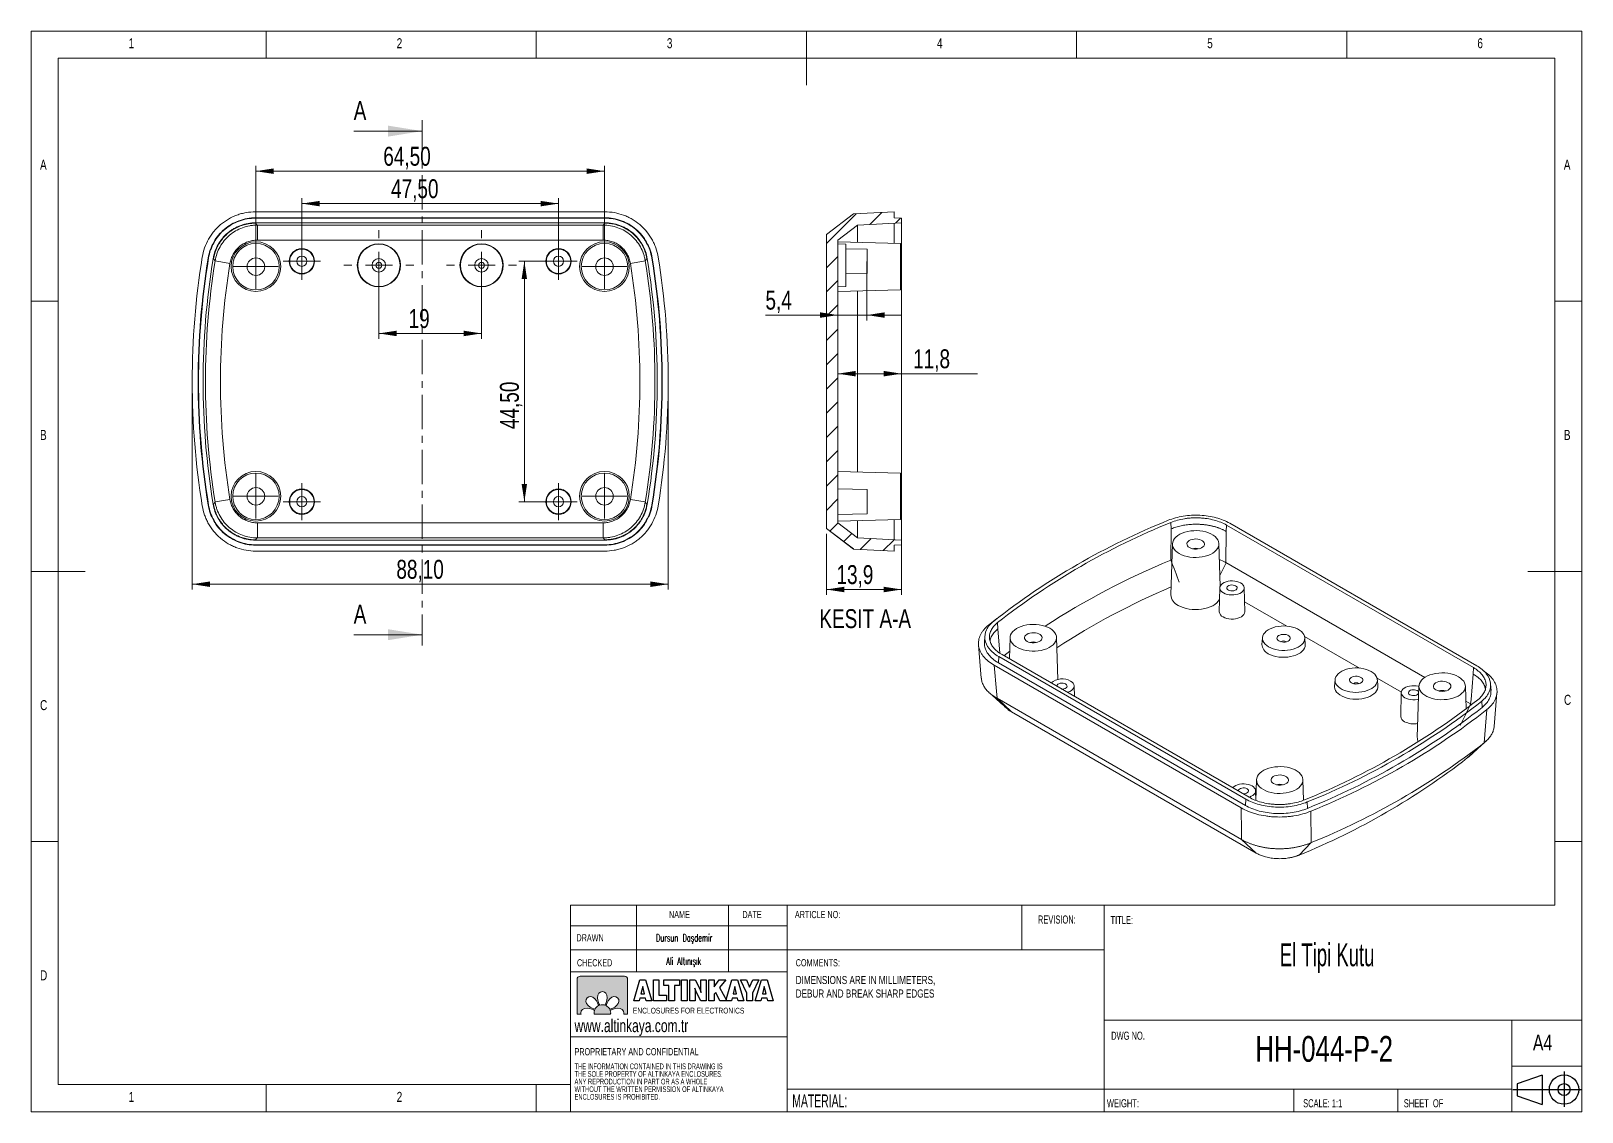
# Model space of a CAD drawing. Header units: millimetres. Extents: x 5 to 292, y 5 to 205.
import ezdxf

# ---------------------------------------------------------------- set-up
doc = ezdxf.new("R2010")
doc.units = ezdxf.units.MM
doc.linetypes.add('CENTER', pattern=[10.16, 6.35, -1.27, 1.27, -1.27])
doc.layers.add('FORMAT', color=7, linetype='Continuous')
doc.layers.add('LAYER2', color=1, linetype='Continuous')
doc.layers.add('LAYER1', color=7, linetype='Continuous', lineweight=15)
doc.layers.add('LAYER_1', color=179, linetype='Continuous', lineweight=15)
doc.styles.add('SLDTEXTSTYLE0', font='TXT', dxfattribs={"width": 0.7})
doc.styles.add('SLDTEXTSTYLE1', font='TXT', dxfattribs={"width": 0.75})
doc.styles.add('SLDTEXTSTYLE2', font='TXT', dxfattribs={"width": 0.605})
doc.styles.add('SLDTEXTSTYLE3', font='TXT', dxfattribs={"width": 0.605, "bigfont": 'bigfont'})
doc.dimstyles.new('SLDDIMSTYLE0', dxfattribs={"dimtxt": 3.5, "dimasz": 3.302, "dimexe": 0, "dimexo": 0.0625, "dimgap": 0.875, "dimtad": 1, "dimrnd": 1e-09, "dimzin": 12, "dimdsep": 46, "dimtxsty": 'SLDTEXTSTYLE1', "dimsah": 1, "dimcen": 0.09, "dimadec": 0, "dimazin": 3, "dimtfac": 1, "dimtofl": 0, "dimtmove": 0, "dimatfit": 3, "dimfxl": 1, "dimfrac": 2, "dimtolj": 1, "dimtzin": 12, "dimarcsym": 0})
doc.dimstyles.new('SLDDIMSTYLE1', dxfattribs={"dimtxt": 3.5, "dimasz": 3.302, "dimexe": 0, "dimexo": 0.0625, "dimgap": 0.875, "dimtad": 1, "dimdec": 1, "dimrnd": 1e-09, "dimzin": 12, "dimdsep": 46, "dimtxsty": 'SLDTEXTSTYLE1', "dimsah": 1, "dimcen": 0.09, "dimadec": 0, "dimazin": 3, "dimtfac": 1, "dimtdec": 1, "dimtofl": 0, "dimtmove": 0, "dimatfit": 3, "dimfxl": 1, "dimfrac": 2, "dimtolj": 1, "dimtzin": 12, "dimarcsym": 0})
doc.dimstyles.new('SLDDIMSTYLE2', dxfattribs={"dimtxt": 3.5, "dimasz": 3.302, "dimexe": 0, "dimexo": 0.0625, "dimgap": 0.875, "dimtad": 1, "dimdec": 1, "dimrnd": 1e-09, "dimzin": 12, "dimdsep": 46, "dimtxsty": 'SLDTEXTSTYLE1', "dimsah": 1, "dimcen": 0.09, "dimadec": 0, "dimazin": 3, "dimtfac": 1, "dimtdec": 1, "dimtmove": 0, "dimatfit": 0, "dimfxl": 1, "dimfrac": 2, "dimtolj": 1, "dimtzin": 12, "dimarcsym": 0})

msp = doc.modelspace()

# ---------------------------------------------------------------- texts
at = {"color": 7, "linetype": 'Continuous', "lineweight": 0, "attachment_point": 1}
for s, insert, char_height, style in [('1', (23.083, 203.668), 1.852, 'SLDTEXTSTYLE1'), ('2', (72.667, 203.668), 1.852, 'SLDTEXTSTYLE1'), ('3', (122.667, 203.668), 1.852, 'SLDTEXTSTYLE1'), ('4', (172.667, 203.668), 1.852, 'SLDTEXTSTYLE1'), ('5', (222.667, 203.668), 1.852, 'SLDTEXTSTYLE1'), ('6', (272.667, 203.668), 1.852, 'SLDTEXTSTYLE1'), ('A', (6.667, 181.168), 1.852, 'SLDTEXTSTYLE1'), ('A', (288.667, 181.168), 1.852, 'SLDTEXTSTYLE1'), ('B', (6.667, 131.168), 1.852, 'SLDTEXTSTYLE1'), ('B', (288.667, 131.168), 1.852, 'SLDTEXTSTYLE1'), ('C', (6.667, 81.168), 1.852, 'SLDTEXTSTYLE1'), ('C', (288.693, 82.15), 1.852, 'SLDTEXTSTYLE1'), ('D', (6.667, 31.168), 1.852, 'SLDTEXTSTYLE1'), ('www.altinkaya.com.tr', (105.583, 22.104), 2.38125, 'SLDTEXTSTYLE0'), ('1', (23.083, 8.668), 1.852, 'SLDTEXTSTYLE1'), ('2', (72.667, 8.668), 1.852, 'SLDTEXTSTYLE1')]:
    msp.add_mtext(s, dxfattribs=dict(at, insert=insert, char_height=char_height, style=style))
at = {"color": 7, "linetype": 'Continuous', "char_height": 3.5, "attachment_point": 1, "style": 'SLDTEXTSTYLE1'}
for insert in [(64.713, 192.031), (64.713, 98.833)]:
    msp.add_mtext('A', dxfattribs=dict(at, insert=insert))
at = {"layer": 'LAYER1'}
for s, insert, char_height, attachment_point, style in [('NAME', (123.069, 42.143), 1.3229, 1, 'SLDTEXTSTYLE2'), ('DATE', (136.647, 42.143), 1.3229, 1, 'SLDTEXTSTYLE2'), ('ARTICLE NO:', (146.369, 42.143), 1.32292, 1, 'SLDTEXTSTYLE2'), ('REVISION:', (191.342, 41.311), 1.5, 1, 'SLDTEXTSTYLE2'), ('TITLE:', (204.784, 41.223), 1.5, 1, 'SLDTEXTSTYLE2'), ('DRAWN', (105.936, 37.846), 1.3229, 1, 'SLDTEXTSTYLE2'), ('Dursun Daşdemir', (125.882, 37.837), 1.32292, 2, 'SLDTEXTSTYLE3'), ('El Tipi Kutu', (244.859, 36.153), 4.23333, 2, 'SLDTEXTSTYLE2'), ('CHECKED', (106.036, 33.226), 1.3229, 1, 'SLDTEXTSTYLE2'), ('Ali Altınışık', (125.777, 33.525), 1.32292, 2, 'SLDTEXTSTYLE3'), ('COMMENTS:', (146.518, 33.226), 1.3229, 1, 'SLDTEXTSTYLE2'), ('DWG NO.', (204.902, 19.813), 1.5, 1, 'SLDTEXTSTYLE2'), ('HH-044-P-2', (244.318, 19.001), 4.7625, 2, 'SLDTEXTSTYLE1'), ('A4', (282.949, 19.245), 2.9104, 1, 'SLDTEXTSTYLE1'), ('PROPRIETARY AND CONFIDENTIAL', (105.583, 16.762), 1.32292, 1, 'SLDTEXTSTYLE2'), ('MATERIAL:', (145.883, 8.185), 2.3813, 1, 'SLDTEXTSTYLE2'), ('WEIGHT:', (204.111, 7.305), 1.4986, 1, 'SLDTEXTSTYLE2'), ('SCALE: 1:1', (240.427, 7.307), 1.5, 1, 'SLDTEXTSTYLE2'), ('SHEET  OF', (259.057, 7.307), 1.5, 1, 'SLDTEXTSTYLE2')]:
    msp.add_mtext(s, dxfattribs=dict(at, insert=insert, char_height=char_height, attachment_point=attachment_point, style=style))
at = {"layer": 'LAYER_1', "insert": (159.377, 97.995), "char_height": 3.5, "attachment_point": 2, "style": 'SLDTEXTSTYLE1'}
msp.add_mtext('KESIT A-A', dxfattribs=at)

# ---------------------------------------------------------------- blocks, each defined once
blk = doc.blocks.new('Block5')
at = {"layer": 'FORMAT'}
for p, q in [((6.79, 7.34), (1.01, 5.34)), ((6.79, 7.34), (6.79, 0.54)), ((11.82, 8.19), (11.82, 0)), ((0, 4.03), (15.88, 4.03)), ((1.01, 5.34), (1.01, 2.54)), ((1.01, 2.54), (6.79, 0.54))]:
    blk.add_line(p, q, dxfattribs=at)
for radius in [3.4, 1.4]:
    blk.add_circle((11.82, 3.99), radius, dxfattribs=at)
blk = doc.blocks.new('Block4')
at = {"color": 7, "linetype": 'Continuous', "lineweight": 0, "insert": (0.07, 1.37), "char_height": 1.3229, "attachment_point": 1, "style": 'SLDTEXTSTYLE0'}
blk.add_mtext('ENCLOSURES FOR ELECTRONICS', dxfattribs=at)
blk = doc.blocks.new('Block6')
at = {"layer": 'FORMAT', "color": 250}
for p, q in [((0, 0), (1.27, 4.36)), ((1.27, 4.36), (2.44, 4.36)), ((2.44, 4.36), (3.71, 0)), ((4.04, 0), (4.04, 4.36)), ((4.04, 4.36), (5.2, 4.36)), ((5.2, 4.36), (5.2, 1.16)), ((6.19, 3.21), (6.19, 4.36)), ((6.19, 4.36), (9.41, 4.36)), ((7.23, 3.21), (6.19, 3.21)), ((7.23, 0), (7.23, 3.21)), ((9.41, 3.21), (8.39, 3.21)), ((8.39, 3.21), (8.39, 0)), ((9.41, 4.36), (9.41, 3.21)), ((9.82, 0), (9.82, 4.36)), ((9.82, 4.36), (11, 4.36)), ((11, 4.36), (11, 0)), ((11.52, 0), (11.52, 4.36)), ((11.52, 4.36), (12.62, 4.36)), ((12.62, 4.36), (13.64, 2.33)), ((13.82, 2.3), (13.82, 4.36)), ((13.82, 4.36), (14.92, 4.36)), ((14.92, 4.36), (14.92, 0)), ((15.42, 0), (15.42, 4.36)), ((15.42, 4.36), (16.57, 4.36)), ((16.57, 4.36), (16.57, 2.92)), ((16.57, 2.92), (17.61, 4.36)), ((17.61, 4.36), (18.96, 4.36)), ((18.96, 4.36), (17.67, 2.75)), ((18.94, 0), (20.21, 4.36)), ((20.21, 4.36), (21.38, 4.36)), ((21.38, 4.36), (22.65, 0)), ((23.27, 1.61), (21.94, 4.36)), ((21.94, 4.36), (23.22, 4.36)), ((23.22, 4.36), (23.84, 2.87)), ((23.84, 2.87), (24.47, 4.36)), ((25.72, 4.36), (24.42, 1.61)), ((24.47, 4.36), (25.72, 4.36)), ((25, 0), (26.27, 4.36)), ((26.27, 4.36), (27.44, 4.36)), ((27.44, 4.36), (28.71, 0)), ((1.14, 0), (0, 0)), ((1.28, 0.58), (1.14, 0)), ((2.43, 0.58), (1.28, 0.58)), ((1.86, 3), (1.49, 1.49)), ((1.49, 1.49), (2.22, 1.49)), ((2.22, 1.49), (1.86, 3)), ((2.56, 0), (2.43, 0.58)), ((3.71, 0), (2.56, 0)), ((6.77, 0), (4.04, 0)), ((5.2, 1.16), (6.77, 1.16)), ((6.77, 1.16), (6.77, 0)), ((8.39, 0), (7.23, 0)), ((11, 0), (9.82, 0)), ((12.62, 0), (11.52, 0)), ((12.62, 2.04), (12.62, 0)), ((13.82, 0), (12.8, 2.01)), ((14.92, 0), (13.82, 0)), ((16.57, 0), (15.42, 0)), ((16.86, 1.75), (16.57, 1.39)), ((16.57, 1.39), (16.57, 0)), ((17.74, 0), (16.86, 1.75)), ((17.67, 2.75), (19.12, 0)), ((19.12, 0), (17.74, 0)), ((20.08, 0), (18.94, 0)), ((20.22, 0.58), (20.08, 0)), ((21.37, 0.58), (20.22, 0.58)), ((20.8, 3), (20.43, 1.49)), ((20.43, 1.49), (21.16, 1.49)), ((21.16, 1.49), (20.8, 3)), ((21.5, 0), (21.37, 0.58)), ((22.65, 0), (21.5, 0)), ((23.27, 0), (23.27, 1.61)), ((24.42, 0), (23.27, 0)), ((24.42, 1.61), (24.42, 0)), ((26.14, 0), (25, 0)), ((26.28, 0.58), (26.14, 0)), ((27.43, 0.58), (26.28, 0.58)), ((26.86, 3), (26.49, 1.49)), ((26.49, 1.49), (27.21, 1.49)), ((27.21, 1.49), (26.86, 3)), ((27.56, 0), (27.43, 0.58)), ((28.71, 0), (27.56, 0))]:
    blk.add_line(p, q, dxfattribs=at)
for points in [[(12.7, 2.26), (12.67, 2.37), (12.63, 2.5), (12.59, 2.64)], [(12.59, 2.64), (12.6, 2.56), (12.61, 2.48), (12.62, 2.4)], [(12.62, 2.4), (12.62, 2.31), (12.62, 2.19), (12.62, 2.04)], [(12.8, 2.01), (12.77, 2.07), (12.74, 2.16), (12.7, 2.26)], [(13.64, 2.33), (13.67, 2.28), (13.7, 2.19), (13.73, 2.09)], [(13.73, 2.09), (13.77, 1.99), (13.81, 1.86), (13.85, 1.71)], [(13.82, 1.97), (13.82, 2.06), (13.82, 2.17), (13.82, 2.3)], [(13.85, 1.71), (13.84, 1.79), (13.83, 1.87), (13.82, 1.97)]]:
    blk.add_open_spline(points, degree=3, dxfattribs=at)
blk = doc.blocks.new('SW_NOTE_0')
at = {"layer": 'LAYER1', "color": 0, "char_height": 1.5, "attachment_point": 1, "style": 'SLDTEXTSTYLE1'}
for s, insert in [('DIMENSIONS ARE IN MILLIMETERS,', (0, 1.93)), ('DEBUR AND BREAK SHARP EDGES', (0, -0.57))]:
    blk.add_mtext(s, dxfattribs=dict(at, insert=insert))
blk = doc.blocks.new('SW_NOTE_1')
at = {"layer": 'LAYER1', "color": 0, "char_height": 1.0583, "attachment_point": 1, "style": 'SLDTEXTSTYLE2'}
for s, insert in [('THE INFORMATION CONTAINED IN THIS DRAWING IS', (0, 1.36)), ('ANY REPRODUCTION IN PART OR AS A WHOLE', (0, -1.46)), ('WITHOUT THE WRITTEN PERMISSION OF ALTINKAYA', (0, -2.87)), ('THE SOLE PROPERTY OF ALTINKAYA ENCLOSURES.', (0, -0.05)), ('ENCLOSURES IS PROHIBITED.', (0, -4.28))]:
    blk.add_mtext(s, dxfattribs=dict(at, insert=insert))
blk = doc.blocks.new('*D6')
at = {"layer": 'LAYER_1'}
for p, q in [((69.37, 160.64), (69.37, 148.03)), ((88.37, 160.64), (88.37, 148.03)), ((88.37, 149.03), (69.37, 149.03))]:
    blk.add_line(p, q, dxfattribs=at)
for points in [[(69.37, 149.03), (72.68, 148.52), (72.68, 149.54)], [(88.37, 149.03), (85.07, 149.54), (85.07, 148.52)]]:
    blk.add_solid(points, dxfattribs=at)
at = {"layer": 'LAYER_1', "insert": (74.87, 153.54, 5.7), "char_height": 3.5, "attachment_point": 1, "style": 'SLDTEXTSTYLE1'}
blk.add_mtext('19', dxfattribs=at)
blk = doc.blocks.new('*D7')
at = {"layer": 'LAYER_1'}
for p, q in [((101.62, 162.39), (95.3, 162.39)), ((96.3, 162.39), (96.3, 117.89)), ((101.62, 117.89), (95.3, 117.89))]:
    blk.add_line(p, q, dxfattribs=at)
for points in [[(96.3, 162.39), (95.79, 159.09), (96.8, 159.09)], [(96.3, 117.89), (96.8, 121.19), (95.79, 121.19)]]:
    blk.add_solid(points, dxfattribs=at)
at = {"layer": 'LAYER_1', "insert": (91.78, 131.33, 5.7), "char_height": 3.5, "attachment_point": 1, "rotation": 90, "style": 'SLDTEXTSTYLE1'}
blk.add_mtext('44,50', dxfattribs=at)
blk = doc.blocks.new('*D8')
at = {"layer": 'LAYER_1'}
for p, q in [((46.62, 162.39), (46.62, 180.06)), ((111.12, 179.06), (46.62, 179.06)), ((111.12, 162.39), (111.12, 180.06))]:
    blk.add_line(p, q, dxfattribs=at)
for points in [[(46.62, 179.06), (49.93, 178.55), (49.93, 179.57)], [(111.12, 179.06), (107.82, 179.57), (107.82, 178.55)]]:
    blk.add_solid(points, dxfattribs=at)
at = {"layer": 'LAYER_1', "insert": (70.19, 183.57, 5.7), "char_height": 3.5, "attachment_point": 1, "style": 'SLDTEXTSTYLE1'}
blk.add_mtext('64,50', dxfattribs=at)
blk = doc.blocks.new('*D9')
at = {"layer": 'LAYER_1'}
for p, q in [((34.82, 139.14), (34.82, 101.62)), ((122.92, 139.14), (122.92, 101.62)), ((34.82, 102.62), (122.92, 102.62))]:
    blk.add_line(p, q, dxfattribs=at)
for points in [[(34.82, 102.62), (38.13, 102.11), (38.13, 103.13)], [(122.92, 102.62), (119.62, 103.13), (119.62, 102.11)]]:
    blk.add_solid(points, dxfattribs=at)
at = {"layer": 'LAYER_1', "insert": (72.61, 107.13, 5.7), "char_height": 3.5, "attachment_point": 1, "style": 'SLDTEXTSTYLE1'}
blk.add_mtext('88,10', dxfattribs=at)
blk = doc.blocks.new('*D10')
at = {"layer": 'LAYER_1'}
for p, q in [((55.12, 163.39), (55.12, 174.06)), ((55.12, 173.06), (102.62, 173.06)), ((102.62, 163.39), (102.62, 174.06))]:
    blk.add_line(p, q, dxfattribs=at)
for points in [[(55.12, 173.06), (58.43, 172.55), (58.43, 173.56)], [(102.62, 173.06), (99.32, 173.56), (99.32, 172.55)]]:
    blk.add_solid(points, dxfattribs=at)
at = {"layer": 'LAYER_1', "insert": (71.63, 177.57, 5.7), "char_height": 3.5, "attachment_point": 1, "style": 'SLDTEXTSTYLE1'}
blk.add_mtext('47,50', dxfattribs=at)
blk = doc.blocks.new('SW_CENTERMARKSYMBOL_0')
at = {"layer": 'LAYER_1', "color": 0}
for p, q in [((0, 2.5), (0, 4.125)), ((-2.5, 0), (-4.125, 0)), ((0, 0), (-2.5, 0)), ((0, 0), (0, 2.5)), ((0, 0), (0, -2.5)), ((0, 0), (2.5, 0)), ((2.5, 0), (4.125, 0)), ((0, -2.5), (0, -4.125))]:
    blk.add_line(p, q, dxfattribs=at)
blk = doc.blocks.new('SW_CENTERMARKSYMBOL_1')
at = {"layer": 'LAYER_1', "color": 0}
for p, q in [((0, 2.5), (0, 4.125)), ((-2.5, 0), (-4.125, 0)), ((0, 0), (-2.5, 0)), ((0, 0), (0, 2.5)), ((0, 0), (0, -2.5)), ((0, 0), (2.5, 0)), ((2.5, 0), (4.125, 0)), ((0, -2.5), (0, -4.125))]:
    blk.add_line(p, q, dxfattribs=at)
blk = doc.blocks.new('SW_CENTERMARKSYMBOL_2')
at = {"layer": 'LAYER_1', "color": 0}
for p, q in [((0, 2.5), (0, 4.125)), ((-2.5, 0), (-4.125, 0)), ((0, 0), (-2.5, 0)), ((0, 0), (0, 2.5)), ((0, 0), (0, -2.5)), ((0, 0), (2.5, 0)), ((2.5, 0), (4.125, 0)), ((0, -2.5), (0, -4.125))]:
    blk.add_line(p, q, dxfattribs=at)
blk = doc.blocks.new('SW_CENTERMARKSYMBOL_3')
at = {"layer": 'LAYER_1', "color": 0}
for p, q in [((0, 2.5), (0, 4.125)), ((-2.5, 0), (-4.125, 0)), ((0, 0), (-2.5, 0)), ((0, 0), (0, 2.5)), ((0, 0), (0, -2.5)), ((0, 0), (2.5, 0)), ((2.5, 0), (4.125, 0)), ((0, -2.5), (0, -4.125))]:
    blk.add_line(p, q, dxfattribs=at)
blk = doc.blocks.new('SW_CENTERMARKSYMBOL_4')
at = {"layer": 'LAYER_1', "color": 0}
for p, q in [((0, 2.5), (0, 3.45)), ((-2.5, 0), (-3.45, 0)), ((0, 0), (-2.5, 0)), ((0, 0), (0, 2.5)), ((0, 0), (0, -2.5)), ((0, 0), (2.5, 0)), ((2.5, 0), (3.45, 0)), ((0, -2.5), (0, -3.45))]:
    blk.add_line(p, q, dxfattribs=at)
blk = doc.blocks.new('SW_CENTERMARKSYMBOL_5')
at = {"layer": 'LAYER_1', "color": 0}
for p, q in [((0, 2.5), (0, 3.45)), ((-2.5, 0), (-3.45, 0)), ((0, 0), (-2.5, 0)), ((0, 0), (0, 2.5)), ((0, 0), (0, -2.5)), ((0, 0), (2.5, 0)), ((2.5, 0), (3.45, 0)), ((0, -2.5), (0, -3.45))]:
    blk.add_line(p, q, dxfattribs=at)
blk = doc.blocks.new('SW_CENTERMARKSYMBOL_6')
at = {"layer": 'LAYER_1', "color": 0}
for p, q in [((0, 2.5), (0, 3.45)), ((-2.5, 0), (-3.45, 0)), ((0, 0), (-2.5, 0)), ((0, 0), (0, 2.5)), ((0, 0), (0, -2.5)), ((0, 0), (2.5, 0)), ((2.5, 0), (3.45, 0)), ((0, -2.5), (0, -3.45))]:
    blk.add_line(p, q, dxfattribs=at)
blk = doc.blocks.new('SW_CENTERMARKSYMBOL_7')
at = {"layer": 'LAYER_1', "color": 0}
for p, q in [((0, 2.5), (0, 3.45)), ((-2.5, 0), (-3.45, 0)), ((0, 0), (-2.5, 0)), ((0, 0), (0, 2.5)), ((0, 0), (0, -2.5)), ((0, 0), (2.5, 0)), ((2.5, 0), (3.45, 0)), ((0, -2.5), (0, -3.45))]:
    blk.add_line(p, q, dxfattribs=at)
blk = doc.blocks.new('SW_CENTERMARKSYMBOL_8')
at = {"layer": 'LAYER_1', "color": 0}
for p, q in [((0, 5), (0, 6.5)), ((-5, 0), (-6.5, 0)), ((0, 0), (-2.5, 0)), ((0, 0), (0, 2.5)), ((0, 0), (0, -2.5)), ((0, 0), (2.5, 0)), ((5, 0), (6.5, 0)), ((0, -5), (0, -6.5))]:
    blk.add_line(p, q, dxfattribs=at)
blk = doc.blocks.new('SW_CENTERMARKSYMBOL_9')
at = {"layer": 'LAYER_1', "color": 0}
for p, q in [((0, 5), (0, 6.5)), ((-5, 0), (-6.5, 0)), ((0, 0), (-2.5, 0)), ((0, 0), (0, 2.5)), ((0, 0), (0, -2.5)), ((0, 0), (2.5, 0)), ((5, 0), (6.5, 0)), ((0, -5), (0, -6.5))]:
    blk.add_line(p, q, dxfattribs=at)
blk = doc.blocks.new('*D21')
at = {"layer": 'LAYER_1'}
for p, q in [((166.11, 116.45), (166.11, 100.64)), ((152.21, 111.95), (152.21, 100.64)), ((152.21, 101.64), (166.11, 101.64))]:
    blk.add_line(p, q, dxfattribs=at)
for points in [[(152.21, 101.64), (155.51, 101.13), (155.51, 102.15)], [(166.11, 101.64), (162.81, 102.15), (162.81, 101.13)]]:
    blk.add_solid(points, dxfattribs=at)
at = {"layer": 'LAYER_1', "insert": (154.06, 106.15, 22.12), "char_height": 3.5, "attachment_point": 1, "style": 'SLDTEXTSTYLE1'}
blk.add_mtext('13,9', dxfattribs=at)
blk = doc.blocks.new('*D22')
at = {"layer": 'LAYER_1'}
for p, q in [((154.31, 141.58), (166.11, 141.58)), ((166.11, 141.58), (180.15, 141.58))]:
    blk.add_line(p, q, dxfattribs=at)
for points in [[(154.31, 141.58), (157.61, 141.08), (157.61, 142.09)], [(166.11, 141.58), (162.81, 142.09), (162.81, 141.08)]]:
    blk.add_solid(points, dxfattribs=at)
at = {"layer": 'LAYER_1', "insert": (168.25, 146.09, 22.12), "char_height": 3.5, "attachment_point": 1, "style": 'SLDTEXTSTYLE1'}
blk.add_mtext('11,8', dxfattribs=at)
blk = doc.blocks.new('*D23')
at = {"layer": 'LAYER_1'}
for p, q in [((159.71, 162.34), (159.71, 151.43)), ((154.31, 152.43), (140.92, 152.43)), ((159.71, 152.43), (154.31, 152.43)), ((159.71, 152.43), (166.06, 152.43))]:
    blk.add_line(p, q, dxfattribs=at)
for points in [[(154.31, 152.43), (151.01, 152.94), (151.01, 151.92)], [(159.71, 152.43), (163.01, 151.92), (163.01, 152.94)]]:
    blk.add_solid(points, dxfattribs=at)
at = {"layer": 'LAYER_1', "insert": (140.92, 156.94, 22.12), "char_height": 3.5, "attachment_point": 1, "style": 'SLDTEXTSTYLE1'}
blk.add_mtext('5,4', dxfattribs=at)

# ---------------------------------------------------------------- dimensions: what is measured, and where the dimension line sits
at = {"layer": 'LAYER_1'}
for base, p1, p2, dimstyle, picture, middle in [((46.624, 179.058), (111.124, 161.393), (46.624, 161.393), 'SLDDIMSTYLE0', '*D8', (77.432, 179.058)), ((102.624, 173.055), (55.124, 162.393), (102.624, 162.393), 'SLDDIMSTYLE0', '*D10', (78.875, 173.055)), ((154.311, 152.432), (159.711, 163.343), (154.311, 166.299), 'SLDDIMSTYLE2', '*D23', (145.57, 152.432)), ((166.111, 141.583), (154.311, 166.299), (166.111, 162.836), 'SLDDIMSTYLE1', '*D22', (174.201, 141.583)), ((69.374, 149.028), (88.374, 161.643), (69.374, 161.643), 'SLDDIMSTYLE0', '*D6', (78.875, 149.028)), ((122.924, 102.623), (34.824, 140.143), (122.924, 140.143), 'SLDDIMSTYLE0', '*D9', (79.852, 102.623)), ((166.111, 101.64), (152.211, 112.948), (166.111, 117.449), 'SLDDIMSTYLE1', '*D21', (160.004, 101.64))]:
    dim = msp.add_linear_dim(base=base, p1=p1, p2=p2, dimstyle=dimstyle, dxfattribs=at)
    dim.commit()
    dim.dimension.update_dxf_attribs({"geometry": picture, "text_midpoint": middle, "dimtype": 160})
dim = msp.add_linear_dim(base=(96.296, 117.893), p1=(102.624, 162.393), p2=(102.624, 117.893), angle=90, dimstyle='SLDDIMSTYLE0', dxfattribs=at)
dim.commit()
dim.dimension.update_dxf_attribs({"geometry": '*D7', "text_midpoint": (96.296, 138.575), "dimtype": 160})

# ---------------------------------------------------------------- hatches: boundary and pattern name
at = {"linetype": 'Continuous', "lineweight": 0}
h = msp.add_hatch(dxfattribs=at)
h.set_pattern_fill('ANSI31', style=0)
h.paths.add_polyline_path([(152.211, 112.948), (157.204, 109.136), (164.711, 108.743), (164.711, 109.846), (166.111, 109.919), (166.111, 110.772), (157.963, 111.199), (154.311, 113.987), (154.311, 166.299), (157.963, 169.086), (166.111, 169.513), (166.111, 170.367), (164.711, 170.44), (164.711, 171.543), (157.204, 171.149), (152.211, 167.338)], flags=0)
at = {"layer": 'LAYER2'}
h = msp.add_hatch(color=256, dxfattribs=at)
edge = h.paths.add_edge_path(flags=0)
edge.add_spline(control_points=[(106.639, 30.053), (106.317, 30.053), (106.054, 29.79), (106.054, 29.468)], knot_values=[0.9444444, 0.9444444, 0.9444444, 0.9444444, 1, 1, 1, 1], weights=[1, 1, 1, 1], degree=3, periodic=0)
edge.add_line((106.054, 29.468), (106.054, 23.031))
edge.add_line((106.054, 23.031), (106.792, 23.031))
edge.add_spline(control_points=[(106.792, 23.031), (106.775, 23.102), (106.767, 23.178), (106.767, 23.259)], knot_values=[0.7777778, 0.7777778, 0.7777778, 0.7777778, 0.8333333, 0.8333333, 0.8333333, 0.8333333], weights=[1, 1, 1, 1], degree=3, periodic=0)
edge.add_spline(control_points=[(106.767, 23.259), (106.765, 23.823), (107.187, 24.145), (107.895, 24.158)], knot_values=[0.7222222, 0.7222222, 0.7222222, 0.7222222, 0.7777778, 0.7777778, 0.7777778, 0.7777778], weights=[1, 1, 1, 1], degree=3, periodic=0)
edge.add_spline(control_points=[(107.895, 24.158), (108.515, 24.169), (109.131, 23.823), (109.274, 23.737)], knot_values=[0.6666667, 0.6666667, 0.6666667, 0.6666667, 0.7222222, 0.7222222, 0.7222222, 0.7222222], weights=[1, 1, 1, 1], degree=3, periodic=0)
edge.add_spline(control_points=[(109.274, 23.737), (109.224, 23.585), (109.196, 23.423), (109.196, 23.254)], knot_values=[0.6111111, 0.6111111, 0.6111111, 0.6111111, 0.6666667, 0.6666667, 0.6666667, 0.6666667], weights=[1, 1, 1, 1], degree=3, periodic=0)
edge.add_spline(control_points=[(109.196, 23.254), (109.196, 23.178), (109.202, 23.104), (109.212, 23.031)], knot_values=[0.5555556, 0.5555556, 0.5555556, 0.5555556, 0.6111111, 0.6111111, 0.6111111, 0.6111111], weights=[1, 1, 1, 1], degree=3, periodic=0)
edge.add_line((109.212, 23.031), (112.257, 23.031))
edge.add_spline(control_points=[(112.257, 23.031), (112.267, 23.104), (112.273, 23.178), (112.273, 23.254)], knot_values=[0.4444444, 0.4444444, 0.4444444, 0.4444444, 0.5, 0.5, 0.5, 0.5], weights=[1, 1, 1, 1], degree=3, periodic=0)
edge.add_spline(control_points=[(112.273, 23.254), (112.273, 23.42), (112.247, 23.58), (112.198, 23.729)], knot_values=[0.3888889, 0.3888889, 0.3888889, 0.3888889, 0.4444444, 0.4444444, 0.4444444, 0.4444444], weights=[1, 1, 1, 1], degree=3, periodic=0)
edge.add_spline(control_points=[(112.198, 23.729), (112.345, 23.817), (112.958, 24.16), (113.575, 24.148)], knot_values=[0.3333333, 0.3333333, 0.3333333, 0.3333333, 0.3888889, 0.3888889, 0.3888889, 0.3888889], weights=[1, 1, 1, 1], degree=3, periodic=0)
edge.add_spline(control_points=[(113.575, 24.148), (114.283, 24.135), (114.704, 23.813), (114.702, 23.249)], knot_values=[0.2777778, 0.2777778, 0.2777778, 0.2777778, 0.3333333, 0.3333333, 0.3333333, 0.3333333], weights=[1, 1, 1, 1], degree=3, periodic=0)
edge.add_spline(control_points=[(114.702, 23.249), (114.702, 23.172), (114.695, 23.099), (114.679, 23.031)], knot_values=[0.2222222, 0.2222222, 0.2222222, 0.2222222, 0.2777778, 0.2777778, 0.2777778, 0.2777778], weights=[1, 1, 1, 1], degree=3, periodic=0)
edge.add_line((114.679, 23.031), (115.416, 23.031))
edge.add_line((115.416, 23.031), (115.416, 29.468))
edge.add_spline(control_points=[(115.416, 29.468), (115.416, 29.79), (115.153, 30.053), (114.83, 30.053)], knot_values=[0.0555556, 0.0555556, 0.0555556, 0.0555556, 0.1111111, 0.1111111, 0.1111111, 0.1111111], weights=[1, 1, 1, 1], degree=3, periodic=0)
edge.add_line((114.83, 30.053), (106.639, 30.053))
edge = h.paths.add_edge_path(flags=0)
edge.add_spline(control_points=[(111.218, 24.714), (111.066, 24.765), (110.904, 24.792), (110.735, 24.792)], knot_values=[0.6666667, 0.6666667, 0.6666667, 0.6666667, 0.8333333, 0.8333333, 0.8333333, 0.8333333], weights=[1, 1, 1, 1], degree=3, periodic=0)
edge.add_spline(control_points=[(110.735, 24.792), (110.569, 24.792), (110.409, 24.766), (110.259, 24.717)], knot_values=[0.8333333, 0.8333333, 0.8333333, 0.8333333, 1, 1, 1, 1], weights=[1, 1, 1, 1], degree=3, periodic=0)
edge.add_spline(control_points=[(110.259, 24.717), (110.171, 24.865), (109.829, 25.477), (109.84, 26.094)], knot_values=[0, 0, 0, 0, 0.1666667, 0.1666667, 0.1666667, 0.1666667], weights=[1, 1, 1, 1], degree=3, periodic=0)
edge.add_spline(control_points=[(109.84, 26.094), (109.854, 26.802), (110.175, 27.224), (110.74, 27.221)], knot_values=[0.1666667, 0.1666667, 0.1666667, 0.1666667, 0.3333333, 0.3333333, 0.3333333, 0.3333333], weights=[1, 1, 1, 1], degree=3, periodic=0)
edge.add_spline(control_points=[(110.74, 27.221), (111.304, 27.224), (111.625, 26.802), (111.639, 26.094)], knot_values=[0.3333333, 0.3333333, 0.3333333, 0.3333333, 0.5, 0.5, 0.5, 0.5], weights=[1, 1, 1, 1], degree=3, periodic=0)
edge.add_spline(control_points=[(111.639, 26.094), (111.65, 25.473), (111.304, 24.857), (111.218, 24.714)], knot_values=[0.5, 0.5, 0.5, 0.5, 0.6666667, 0.6666667, 0.6666667, 0.6666667], weights=[1, 1, 1, 1], degree=3, periodic=0)
edge = h.paths.add_edge_path(flags=0)
edge.add_spline(control_points=[(109.367, 25.9), (109.812, 25.471), (110.003, 24.792), (110.044, 24.629)], knot_values=[0.6, 0.6, 0.6, 0.6, 0.8, 0.8, 0.8, 0.8], weights=[1, 1, 1, 1], degree=3, periodic=0)
edge.add_spline(control_points=[(110.044, 24.629), (109.752, 24.481), (109.512, 24.243), (109.363, 23.952)], knot_values=[0.8, 0.8, 0.8, 0.8, 1, 1, 1, 1], weights=[1, 1, 1, 1], degree=3, periodic=0)
edge.add_spline(control_points=[(109.363, 23.952), (109.195, 23.994), (108.522, 24.186), (108.095, 24.629)], knot_values=[0, 0, 0, 0, 0.2, 0.2, 0.2, 0.2], weights=[1, 1, 1, 1], degree=3, periodic=0)
edge.add_spline(control_points=[(108.095, 24.629), (107.604, 25.139), (107.533, 25.664), (107.933, 26.062)], knot_values=[0.2, 0.2, 0.2, 0.2, 0.4, 0.4, 0.4, 0.4], weights=[1, 1, 1, 1], degree=3, periodic=0)
edge.add_spline(control_points=[(107.933, 26.062), (108.331, 26.462), (108.856, 26.392), (109.367, 25.9)], knot_values=[0.4, 0.4, 0.4, 0.4, 0.6, 0.6, 0.6, 0.6], weights=[1, 1, 1, 1], degree=3, periodic=0)
edge = h.paths.add_edge_path(flags=0)
edge.add_spline(control_points=[(113.381, 24.622), (112.952, 24.176), (112.273, 23.985), (112.11, 23.944)], knot_values=[0.6, 0.6, 0.6, 0.6, 0.8, 0.8, 0.8, 0.8], weights=[1, 1, 1, 1], degree=3, periodic=0)
edge.add_spline(control_points=[(112.11, 23.944), (111.962, 24.237), (111.724, 24.476), (111.433, 24.625)], knot_values=[0.8, 0.8, 0.8, 0.8, 1, 1, 1, 1], weights=[1, 1, 1, 1], degree=3, periodic=0)
edge.add_spline(control_points=[(111.433, 24.625), (111.475, 24.793), (111.667, 25.466), (112.11, 25.894)], knot_values=[0, 0, 0, 0, 0.2, 0.2, 0.2, 0.2], weights=[1, 1, 1, 1], degree=3, periodic=0)
edge.add_spline(control_points=[(112.11, 25.894), (112.62, 26.385), (113.145, 26.455), (113.543, 26.055)], knot_values=[0.2, 0.2, 0.2, 0.2, 0.4, 0.4, 0.4, 0.4], weights=[1, 1, 1, 1], degree=3, periodic=0)
edge.add_spline(control_points=[(113.543, 26.055), (113.943, 25.657), (113.872, 25.132), (113.381, 24.622)], knot_values=[0.4, 0.4, 0.4, 0.4, 0.6, 0.6, 0.6, 0.6], weights=[1, 1, 1, 1], degree=3, periodic=0)

# ---------------------------------------------------------------- linework, layer by layer
at = {"color": 7, "linetype": 'CENTER', "lineweight": 0}
msp.add_line((77.413, 188.473), (77.413, 91.275), dxfattribs=at)
at = {"color": 7, "linetype": 'Continuous', "lineweight": 0}
for p, q in [((64.713, 186.473), (77.413, 186.473)), ((64.713, 93.275), (77.413, 93.275))]:
    msp.add_line(p, q, dxfattribs=at)
at = {"color": 7, "linetype": 'Continuous', "lineweight": 15}
for p, q in [((111.198, 171.543), (46.551, 171.543)), ((46.556, 170.367), (46.556, 170.44)), ((111.193, 170.44), (46.556, 170.44)), ((111.193, 170.367), (46.556, 170.367)), ((46.556, 169.513), (46.556, 169.44)), ((111.193, 169.513), (46.556, 169.513)), ((46.856, 169.086), (46.556, 169.44)), ((111.193, 170.367), (111.193, 170.44)), ((111.193, 169.513), (111.193, 169.44)), ((157.202, 171.149), (152.211, 167.338)), ((157.204, 171.149), (152.211, 167.338)), ((164.711, 171.543), (157.204, 171.149)), ((166.111, 169.513), (157.963, 169.086)), ((164.711, 170.44), (164.711, 171.543)), ((164.711, 170.44), (166.111, 170.367)), ((166.111, 170.367), (166.111, 169.513)), ((110.877, 169.086), (46.856, 169.086)), ((46.885, 169.086), (46.885, 166.299)), ((152.211, 112.948), (152.211, 167.338)), ((157.963, 169.086), (154.311, 166.299)), ((46.877, 166.299), (110.863, 166.299)), ((154.311, 113.987), (154.311, 166.299)), ((165.911, 165.689), (154.311, 165.993)), ((155.811, 165.564), (154.311, 165.643)), ((155.811, 165.564), (155.811, 157.721)), ((159.711, 164.649), (155.811, 164.717)), ((159.711, 160.137), (159.711, 164.649)), ((165.911, 157.097), (165.911, 165.689)), ((37.855, 162.974), (37.783, 162.986)), ((38.698, 162.836), (38.77, 162.824)), ((38.77, 162.824), (39.068, 162.453)), ((118.68, 162.453), (118.978, 162.824)), ((119.051, 162.836), (118.978, 162.824)), ((119.893, 162.974), (119.965, 162.986)), ((166.111, 117.449), (166.111, 162.836)), ((155.811, 160.069), (159.711, 160.137)), ((154.311, 157.643), (155.811, 157.721)), ((154.311, 156.793), (165.911, 157.097)), ((157.963, 123.397), (157.963, 156.888)), ((165.911, 123.189), (154.311, 123.493)), ((165.911, 114.597), (165.911, 123.189)), ((39.068, 117.833), (38.77, 117.461)), ((39.063, 117.863), (41.815, 118.306)), ((115.933, 118.306), (118.685, 117.863)), ((118.978, 117.461), (118.68, 117.833)), ((159.711, 120.149), (154.311, 120.243)), ((159.711, 115.637), (159.711, 120.149)), ((37.855, 117.312), (37.783, 117.3)), ((38.698, 117.449), (38.77, 117.461)), ((119.051, 117.449), (118.978, 117.461)), ((119.893, 117.312), (119.965, 117.3)), ((154.311, 115.543), (159.711, 115.637)), ((110.863, 113.987), (46.876, 113.987)), ((46.885, 113.987), (46.885, 111.199)), ((152.211, 112.948), (157.202, 109.137)), ((152.211, 112.948), (157.204, 109.136)), ((154.311, 114.293), (165.911, 114.597)), ((154.311, 113.987), (157.963, 111.199)), ((216.002, 112.865), (215.95, 107.081)), ((215.959, 114.043), (216.002, 112.865)), ((226.148, 106.61), (226.185, 112.387)), ((226.237, 113.561), (226.185, 112.387)), ((271.942, 87.175), (226.237, 113.561)), ((272.546, 87.524), (226.84, 113.909)), ((46.556, 110.772), (46.556, 110.846)), ((46.556, 110.772), (111.193, 110.772)), ((46.556, 109.919), (46.556, 109.846)), ((46.556, 109.919), (111.193, 109.919)), ((46.556, 109.846), (111.193, 109.846)), ((46.862, 111.199), (110.877, 111.199)), ((110.892, 111.199), (111.193, 110.846)), ((111.193, 110.772), (111.193, 110.846)), ((111.193, 109.919), (111.193, 109.846)), ((157.204, 109.136), (164.711, 108.743)), ((157.963, 111.199), (166.111, 110.772)), ((166.111, 109.919), (164.711, 109.846)), ((164.711, 108.743), (164.711, 109.846)), ((166.111, 110.772), (166.111, 109.919)), ((216.248, 110.1), (215.944, 100.632)), ((225.09, 102.283), (224.839, 110.1)), ((46.551, 108.743), (111.198, 108.743)), ((262.938, 85.371), (226.148, 106.61)), ((225.005, 101.946), (224.911, 97.538)), ((229.611, 97.538), (229.516, 101.946)), ((229.571, 99.376), (237.392, 94.861)), ((183.766, 96.276), (182.215, 95.054)), ((183.866, 95.516), (183.925, 94.348)), ((181.521, 93.021), (181.447, 91.88)), ((186.196, 92.752), (186.069, 88.793)), ((195.036, 84.992), (194.787, 92.752)), ((232.888, 92.707), (232.809, 91.484)), ((240.684, 92.961), (250.827, 87.105)), ((240.804, 91.484), (240.725, 92.707)), ((180.352, 91.407), (180.869, 85.247)), ((184.097, 89.234), (184.046, 88.061)), ((184.097, 89.234), (229.803, 62.849)), ((184.701, 89.582), (230.406, 63.197)), ((186.114, 90.209), (185.048, 89.382)), ((183.262, 87.613), (228.974, 61.224)), ((184.046, 88.061), (229.751, 61.676)), ((271.942, 87.175), (271.89, 86.002)), ((198.091, 81.852), (198.05, 83.781)), ((246.323, 84.951), (246.245, 83.728)), ((254.119, 85.205), (258.597, 82.62)), ((254.239, 83.728), (254.16, 84.951)), ((261.856, 83.771), (261.552, 74.303)), ((270.583, 79.528), (270.447, 83.771)), ((275.196, 82.972), (275.123, 84.114)), ((183.777, 81.507), (229.016, 55.391)), ((186.472, 78.986), (183.777, 81.507)), ((258.593, 82.557), (258.499, 78.148)), ((271.417, 80.476), (270.537, 80.985)), ((273.47, 80.955), (273.53, 79.787)), ((275.773, 76.3), (276.291, 82.506)), ((231.711, 52.87), (186.472, 78.986)), ((273.899, 73.252), (274.428, 79.418)), ((270.809, 70.464), (273.899, 73.252)), ((271, 70.625), (274.264, 73.556)), ((270.983, 70.631), (270.809, 70.464)), ((231.804, 66.423), (231.682, 62.613)), ((240.516, 62.65), (240.395, 66.423)), ((231.676, 62.615), (231.638, 64.392)), ((229.803, 62.849), (229.751, 61.676)), ((241.182, 62.315), (241.225, 61.138)), ((241.864, 60.619), (241.926, 54.795)), ((231.711, 52.87), (229.016, 55.391)), ((239.694, 52.501), (241.926, 54.795))]:
    msp.add_line(p, q, dxfattribs=at)
at = {"color": 8, "linetype": 'Continuous', "lineweight": 15}
for p, q in [((166.111, 162.836), (165.911, 162.835)), ((166.111, 117.449), (165.911, 117.451)), ((226.168, 106.598), (225.028, 104.214)), ((184.316, 89.828), (183.925, 94.348))]:
    msp.add_line(p, q, dxfattribs=at)
at = {"color": 22, "linetype": 'Continuous', "lineweight": 0}
for p, q in [((106.054, 23.031), (106.054, 29.468)), ((106.639, 30.053), (114.83, 30.053)), ((115.416, 29.468), (115.416, 23.031)), ((106.792, 23.031), (106.054, 23.031)), ((112.257, 23.031), (109.212, 23.031)), ((115.416, 23.031), (114.679, 23.031))]:
    msp.add_line(p, q, dxfattribs=at)
at = {"color": 7, "linetype": 'Continuous', "lineweight": 15, "flags": 128}
for points in [[(111.193, 169.44), (110.934, 169.136), (110.892, 169.086)], [(217.505, 108.301), (217.128, 108.55), (216.811, 108.826), (216.56, 109.125), (216.381, 109.439), (216.276, 109.765), (216.248, 110.096), (216.296, 110.426), (216.419, 110.75), (216.617, 111.061), (216.884, 111.354), (217.217, 111.624), (217.609, 111.866), (218.053, 112.075), (218.542, 112.249), (219.066, 112.383), (219.617, 112.476), (220.185, 112.526), (220.759, 112.532), (221.329, 112.493), (221.885, 112.411), (222.417, 112.286), (222.915, 112.122), (223.371, 111.921), (223.777, 111.687), (224.125, 111.424), (224.41, 111.136), (224.625, 110.829), (224.767, 110.508), (224.834, 110.179), (224.825, 109.847), (224.739, 109.52), (224.578, 109.202), (224.345, 108.899), (224.044, 108.617), (223.681, 108.36), (223.262, 108.134), (222.794, 107.942), (222.286, 107.788), (221.747, 107.674), (221.187, 107.602), (220.615, 107.575), (220.042, 107.591), (219.478, 107.652), (218.932, 107.755), (218.416, 107.9), (217.937, 108.083), (217.505, 108.301)], [(46.556, 110.846), (46.814, 111.149), (46.857, 111.199)], [(219.394, 109.391), (219.668, 109.264), (219.983, 109.174), (220.324, 109.125), (220.675, 109.119), (221.02, 109.158), (221.343, 109.238), (221.628, 109.356), (221.863, 109.507), (222.036, 109.684), (222.139, 109.878), (222.168, 110.08), (222.12, 110.281), (221.999, 110.471), (221.81, 110.642), (221.561, 110.786), (221.265, 110.895), (220.935, 110.965), (220.587, 110.992), (220.237, 110.976), (219.901, 110.916), (219.595, 110.816), (219.334, 110.681), (219.129, 110.516), (218.99, 110.33), (218.924, 110.131), (218.933, 109.928), (219.018, 109.731), (219.174, 109.549), (219.394, 109.391)], [(225.666, 101.01), (225.4, 101.194), (225.197, 101.404), (225.065, 101.632), (225.007, 101.87), (225.027, 102.11), (225.122, 102.344), (225.29, 102.564), (225.525, 102.762), (225.82, 102.932), (226.163, 103.068), (226.544, 103.165), (226.949, 103.22), (227.365, 103.231), (227.777, 103.198), (228.172, 103.122), (228.536, 103.005), (228.856, 102.851), (229.122, 102.666), (229.324, 102.456), (229.457, 102.229), (229.514, 101.991), (229.495, 101.75), (229.4, 101.517), (229.231, 101.297), (228.996, 101.098), (228.702, 100.929), (228.358, 100.793), (227.978, 100.696), (227.572, 100.641), (227.157, 100.63), (226.744, 100.663), (226.35, 100.739), (225.986, 100.856), (225.666, 101.01)], [(226.589, 101.543), (226.806, 101.449), (227.059, 101.394), (227.329, 101.383), (227.593, 101.417), (227.83, 101.491), (228.021, 101.602), (228.151, 101.739), (228.208, 101.891), (228.189, 102.047), (228.095, 102.193), (227.933, 102.318), (227.716, 102.412), (227.463, 102.466), (227.193, 102.477), (226.929, 102.444), (226.691, 102.369), (226.5, 102.259), (226.371, 102.122), (226.313, 101.97), (226.333, 101.814), (226.427, 101.668), (226.589, 101.543)], [(217.291, 98.705), (217.733, 98.48), (218.222, 98.29), (218.749, 98.137), (219.305, 98.025), (219.882, 97.955), (220.47, 97.927), (221.058, 97.944), (221.639, 98.003), (222.201, 98.105), (222.736, 98.248), (223.235, 98.429), (223.69, 98.646), (224.093, 98.894), (224.438, 99.17), (224.719, 99.469), (224.932, 99.786), (224.96, 99.841)], [(193.529, 94.46), (193.907, 94.21), (194.224, 93.934), (194.474, 93.636), (194.653, 93.321), (194.758, 92.995), (194.787, 92.664), (194.739, 92.334), (194.615, 92.011), (194.418, 91.7), (194.151, 91.406), (193.818, 91.136), (193.426, 90.894), (192.982, 90.685), (192.493, 90.511), (191.968, 90.377), (191.417, 90.284), (190.85, 90.234), (190.276, 90.229), (189.706, 90.267), (189.15, 90.35), (188.618, 90.474), (188.119, 90.638), (187.663, 90.839), (187.257, 91.073), (186.909, 91.337), (186.625, 91.624), (186.41, 91.931), (186.267, 92.252), (186.2, 92.582), (186.21, 92.913), (186.296, 93.24), (186.457, 93.558), (186.69, 93.861), (186.99, 94.143), (187.354, 94.4), (187.773, 94.626), (188.24, 94.818), (188.748, 94.973), (189.287, 95.087), (189.848, 95.158), (190.419, 95.186), (190.993, 95.169), (191.557, 95.108), (192.102, 95.005), (192.619, 94.861), (193.097, 94.678), (193.529, 94.46)], [(225.599, 96.562), (225.923, 96.406), (226.289, 96.286), (226.687, 96.206), (227.103, 96.168), (227.524, 96.173), (227.937, 96.222), (228.328, 96.312), (228.684, 96.442), (228.995, 96.606), (229.251, 96.799), (229.442, 97.016), (229.563, 97.249), (229.61, 97.491), (229.611, 97.538)], [(234.034, 91.022), (234.447, 90.815), (234.906, 90.643), (235.401, 90.509), (235.925, 90.417), (236.465, 90.368), (237.012, 90.362), (237.555, 90.401), (238.083, 90.482), (238.587, 90.606), (239.056, 90.768), (239.481, 90.967), (239.854, 91.198), (240.168, 91.457), (240.416, 91.738), (240.595, 92.037), (240.699, 92.347), (240.728, 92.662), (240.68, 92.977), (240.557, 93.285), (240.361, 93.58), (240.095, 93.856), (239.766, 94.108), (239.379, 94.331), (238.942, 94.521), (238.464, 94.674), (237.953, 94.788), (237.42, 94.859), (236.875, 94.886), (236.329, 94.87), (235.792, 94.809), (235.275, 94.707), (234.787, 94.563), (234.339, 94.382), (233.939, 94.167), (233.595, 93.921), (233.313, 93.651), (233.099, 93.36), (232.957, 93.055), (232.891, 92.741), (232.9, 92.426), (232.986, 92.114), (233.146, 91.812), (233.377, 91.525), (233.675, 91.26), (234.034, 91.022)], [(189.342, 92.042), (189.616, 91.915), (189.931, 91.825), (190.272, 91.776), (190.623, 91.771), (190.968, 91.809), (191.291, 91.889), (191.576, 92.008), (191.811, 92.159), (191.984, 92.335), (192.087, 92.529), (192.116, 92.731), (192.068, 92.932), (191.947, 93.123), (191.758, 93.294), (191.509, 93.437), (191.213, 93.546), (190.883, 93.616), (190.535, 93.644), (190.185, 93.627), (189.849, 93.568), (189.543, 93.468), (189.282, 93.332), (189.077, 93.167), (188.938, 92.981), (188.872, 92.782), (188.881, 92.579), (188.966, 92.382), (189.122, 92.201), (189.342, 92.042)], [(235.923, 92.113), (236.17, 92.002), (236.458, 91.93), (236.767, 91.902), (237.079, 91.919), (237.374, 91.98), (237.633, 92.082), (237.841, 92.217), (237.983, 92.378), (238.051, 92.555), (238.041, 92.736), (237.954, 92.909), (237.794, 93.065), (237.573, 93.193), (237.303, 93.285), (237.002, 93.336), (236.689, 93.341), (236.383, 93.302), (236.104, 93.22), (235.869, 93.1), (235.693, 92.95), (235.587, 92.78), (235.557, 92.6), (235.606, 92.421), (235.731, 92.255), (235.923, 92.113)], [(233.978, 89.765), (234.399, 89.554), (234.867, 89.378), (235.373, 89.242), (235.907, 89.148), (236.458, 89.098), (237.016, 89.092), (237.57, 89.131), (238.109, 89.215), (238.623, 89.341), (239.101, 89.506), (239.535, 89.709), (239.915, 89.945), (240.235, 90.209), (240.489, 90.496), (240.67, 90.8), (240.777, 91.117), (240.806, 91.438), (240.804, 91.484)], [(183.262, 87.613), (183.667, 82.812), (183.777, 81.507)], [(253.015, 86.468), (252.602, 86.675), (252.143, 86.847), (251.647, 86.98), (251.124, 87.073), (250.584, 87.122), (250.037, 87.128), (249.494, 87.089), (248.965, 87.007), (248.461, 86.884), (247.993, 86.721), (247.567, 86.523), (247.194, 86.292), (246.88, 86.033), (246.632, 85.751), (246.454, 85.453), (246.35, 85.143), (246.321, 84.827), (246.369, 84.513), (246.492, 84.205), (246.688, 83.91), (246.953, 83.634), (247.282, 83.382), (247.669, 83.158), (248.106, 82.968), (248.585, 82.815), (249.095, 82.702), (249.628, 82.631), (250.173, 82.604), (250.72, 82.62), (251.257, 82.68), (251.774, 82.783), (252.261, 82.927), (252.71, 83.108), (253.11, 83.323), (253.454, 83.568), (253.736, 83.839), (253.95, 84.13), (254.091, 84.435), (254.158, 84.748), (254.148, 85.064), (254.063, 85.376), (253.903, 85.678), (253.671, 85.964), (253.374, 86.229), (253.015, 86.468)], [(269.19, 85.479), (269.567, 85.23), (269.884, 84.953), (270.134, 84.655), (270.314, 84.34), (270.419, 84.015), (270.447, 83.684), (270.399, 83.354), (270.276, 83.03), (270.078, 82.719), (269.811, 82.426), (269.478, 82.156), (269.086, 81.914), (268.642, 81.704), (268.153, 81.531), (267.629, 81.396), (267.078, 81.303), (266.51, 81.254), (265.936, 81.248), (265.366, 81.287), (264.81, 81.369), (264.278, 81.493), (263.78, 81.657), (263.323, 81.858), (262.918, 82.093), (262.57, 82.356), (262.285, 82.644), (262.07, 82.951), (261.928, 83.272), (261.861, 83.601), (261.87, 83.932), (261.956, 84.26), (262.117, 84.578), (262.35, 84.881), (262.651, 85.163), (263.014, 85.419), (263.433, 85.646), (263.901, 85.838), (264.409, 85.992), (264.948, 86.106), (265.508, 86.177), (266.08, 86.205), (266.653, 86.189), (267.217, 86.128), (267.763, 86.025), (268.279, 85.88), (268.758, 85.697), (269.19, 85.479)], [(195.725, 83.218), (195.862, 83.218), (196.127, 83.251), (196.364, 83.326), (196.555, 83.437), (196.685, 83.574), (196.742, 83.726), (196.723, 83.882), (196.628, 84.028), (196.466, 84.153), (196.25, 84.247), (195.996, 84.301), (195.727, 84.312), (195.463, 84.279), (195.225, 84.204), (195.034, 84.094), (194.904, 83.957), (194.847, 83.804), (194.847, 83.725)], [(197.39, 84.686), (197.656, 84.501), (197.858, 84.291), (197.99, 84.063), (198.048, 83.825), (198.029, 83.585), (197.933, 83.351), (197.765, 83.132), (197.53, 82.933), (197.236, 82.763), (196.892, 82.628), (196.798, 82.599)], [(246.245, 83.728), (246.242, 83.602), (246.291, 83.281), (246.417, 82.967), (246.617, 82.666), (246.887, 82.384), (247.223, 82.127), (247.618, 81.899), (248.063, 81.706), (248.551, 81.549), (249.072, 81.434), (249.616, 81.361), (250.172, 81.333), (250.729, 81.35), (251.277, 81.412), (251.805, 81.517), (252.302, 81.663), (252.759, 81.848), (253.167, 82.067), (253.518, 82.318), (253.806, 82.594), (254.024, 82.89), (254.168, 83.202), (254.236, 83.521), (254.239, 83.728)], [(249.358, 84.357), (249.605, 84.246), (249.893, 84.174), (250.203, 84.146), (250.514, 84.163), (250.809, 84.224), (251.068, 84.326), (251.276, 84.461), (251.418, 84.622), (251.486, 84.799), (251.476, 84.98), (251.389, 85.154), (251.229, 85.309), (251.008, 85.437), (250.738, 85.529), (250.437, 85.58), (250.124, 85.585), (249.818, 85.546), (249.539, 85.464), (249.304, 85.344), (249.128, 85.195), (249.022, 85.024), (248.992, 84.844), (249.041, 84.666), (249.166, 84.5), (249.358, 84.357)], [(261.779, 81.354), (261.565, 81.306), (261.16, 81.251), (260.744, 81.24), (260.332, 81.273), (259.937, 81.349), (259.574, 81.466), (259.253, 81.62), (258.987, 81.805), (258.785, 82.015), (258.653, 82.243), (258.595, 82.481), (258.614, 82.721), (258.71, 82.955), (258.878, 83.174), (259.113, 83.373), (259.407, 83.543), (259.751, 83.678), (260.132, 83.775), (260.537, 83.83), (260.953, 83.842), (261.365, 83.808), (261.76, 83.732), (261.854, 83.706)], [(265.003, 83.062), (265.276, 82.935), (265.591, 82.845), (265.932, 82.796), (266.284, 82.79), (266.629, 82.829), (266.951, 82.909), (267.237, 83.027), (267.471, 83.178), (267.644, 83.355), (267.748, 83.549), (267.776, 83.751), (267.729, 83.952), (267.607, 84.142), (267.418, 84.313), (267.17, 84.456), (266.874, 84.566), (266.544, 84.636), (266.196, 84.663), (265.845, 84.647), (265.51, 84.587), (265.204, 84.487), (264.942, 84.352), (264.737, 84.187), (264.598, 84.001), (264.532, 83.801), (264.542, 83.599), (264.626, 83.402), (264.782, 83.22), (265.003, 83.062)], [(271.89, 86.002), (271.493, 81.254), (271.427, 80.47)], [(260.177, 82.153), (260.393, 82.059), (260.646, 82.005), (260.916, 81.994), (261.18, 82.027), (261.418, 82.102), (261.609, 82.212), (261.738, 82.349), (261.796, 82.502), (261.777, 82.657), (261.682, 82.804), (261.52, 82.928), (261.304, 83.022), (261.05, 83.077), (260.781, 83.088), (260.516, 83.055), (260.279, 82.98), (260.088, 82.869), (259.958, 82.732), (259.901, 82.58), (259.92, 82.424), (260.015, 82.278), (260.177, 82.153)], [(233.062, 64.623), (232.684, 64.872), (232.367, 65.149), (232.117, 65.447), (231.938, 65.761), (231.833, 66.087), (231.804, 66.418), (231.852, 66.748), (231.976, 67.072), (232.173, 67.383), (232.44, 67.676), (232.773, 67.946), (233.165, 68.188), (233.609, 68.398), (234.098, 68.571), (234.623, 68.706), (235.174, 68.799), (235.741, 68.848), (236.315, 68.854), (236.885, 68.815), (237.441, 68.733), (237.973, 68.609), (238.472, 68.445), (238.928, 68.244), (239.334, 68.009), (239.682, 67.746), (239.966, 67.458), (240.181, 67.151), (240.323, 66.83), (240.39, 66.501), (240.381, 66.17), (240.295, 65.842), (240.134, 65.524), (239.901, 65.221), (239.601, 64.939), (239.237, 64.682), (238.818, 64.456), (238.351, 64.264), (237.843, 64.11), (237.304, 63.996), (236.743, 63.924), (236.171, 63.897), (235.598, 63.913), (235.034, 63.974), (234.489, 64.077), (233.972, 64.222), (233.494, 64.405), (233.062, 64.623)], [(234.951, 65.713), (235.224, 65.586), (235.539, 65.496), (235.88, 65.447), (236.232, 65.442), (236.577, 65.48), (236.899, 65.56), (237.185, 65.678), (237.419, 65.829), (237.592, 66.006), (237.696, 66.2), (237.724, 66.402), (237.677, 66.603), (237.555, 66.793), (237.366, 66.964), (237.118, 67.108), (236.822, 67.217), (236.492, 67.287), (236.144, 67.314), (235.793, 67.298), (235.457, 67.238), (235.152, 67.139), (234.89, 67.003), (234.685, 66.838), (234.546, 66.652), (234.48, 66.453), (234.49, 66.25), (234.574, 66.053), (234.73, 65.871), (234.951, 65.713)], [(227.362, 64.955), (227.411, 65.009), (227.647, 65.208), (227.941, 65.377), (228.284, 65.513), (228.665, 65.61), (229.07, 65.665), (229.486, 65.676), (229.899, 65.643), (230.293, 65.567), (230.657, 65.45), (230.977, 65.296), (231.243, 65.112), (231.446, 64.902), (231.578, 64.674), (231.635, 64.436), (231.616, 64.196), (231.521, 63.962), (231.353, 63.742), (231.118, 63.544), (230.823, 63.374), (230.48, 63.238), (230.385, 63.209)], [(229.312, 63.829), (229.45, 63.829), (229.714, 63.862), (229.951, 63.937), (230.143, 64.047), (230.272, 64.184), (230.33, 64.336), (230.31, 64.492), (230.216, 64.638), (230.054, 64.763), (229.837, 64.857), (229.584, 64.911), (229.314, 64.923), (229.05, 64.889), (228.813, 64.815), (228.622, 64.704), (228.492, 64.567), (228.435, 64.415), (228.435, 64.335)], [(229.016, 55.391), (229.007, 56.638), (228.974, 61.224)]]:
    msp.add_lwpolyline(points, dxfattribs=at)
at = {"color": 7, "linetype": 'Continuous', "lineweight": 15}
for centre, radius in [((46.624, 161.393), 4.6), ((46.624, 161.393), 4.296), ((55.124, 162.393), 2.35), ((55.124, 162.393), 2.256), ((69.374, 161.643), 4), ((69.374, 161.643), 3.921), ((88.374, 161.643), 4), ((88.374, 161.643), 3.921), ((102.624, 162.393), 2.35), ((102.624, 162.393), 2.256), ((111.124, 161.393), 4.6), ((111.124, 161.393), 4.296), ((46.624, 161.393), 1.625), ((55.124, 162.393), 0.95), ((69.374, 161.643), 1.25), ((69.374, 161.643), 0.55), ((88.374, 161.643), 1.25), ((88.374, 161.643), 0.55), ((102.624, 162.393), 0.95), ((111.124, 161.393), 1.625), ((46.624, 118.893), 4.6), ((111.124, 118.893), 4.6), ((46.624, 118.893), 4.296), ((111.124, 118.893), 4.296), ((46.624, 118.893), 1.625), ((55.124, 117.893), 2.35), ((55.124, 117.893), 2.256), ((55.124, 117.893), 0.95), ((102.624, 117.893), 2.35), ((102.624, 117.893), 2.256), ((102.624, 117.893), 0.95), ((111.124, 118.893), 1.625)]:
    msp.add_circle(centre, radius, dxfattribs=at)
for centre, radius, start, end in [((177.426, 140.143), 142.601, 170.70762, 189.29238), ((177.426, 140.143), 141.499, 170.70974, 189.29026), ((177.426, 140.143), 141.425, 170.70974, 189.29026), ((177.426, 140.143), 140.572, 170.70974, 189.29026), ((177.426, 140.143), 140.145, 170.84617, 189.16009), ((177.426, 140.143), 137.357, 170.85244, 189.15123), ((-19.677, 140.143), 137.357, 350.84844, 9.14756), ((-19.677, 140.143), 140.145, 350.83991, 9.15383), ((-19.677, 140.143), 140.572, 350.70974, 9.29026), ((-19.677, 140.143), 141.425, 350.70974, 9.29026), ((-19.677, 140.143), 141.499, 350.70974, 9.29026), ((-19.677, 140.143), 142.601, 350.70762, 9.29238), ((265.107, -8.842), 132.905, 111.93453, 128.06009), ((265.306, -8.498), 132.103, 111.93453, 128.06009), ((220.543, 106.578), 2.701, 75.86864, 104.13136), ((269.402, -23.006), 140.641, 112.34289, 123.07221), ((269.539, -23.991), 137.01, 113.00596, 123.03538), ((218.25, 100.809), 2.312, 184.39439, 245.49739), ((226.076, 97.629), 1.169, 184.46398, 245.90567), ((190.491, 89.229), 2.701, 75.86864, 104.13136), ((236.807, 91.4), 0.738, 49.07869, 130.92131), ((234.777, 91.565), 1.969, 182.3678, 246.07872), ((195.828, 81.91), 3.185, 60.64343, 130.15668), ((250.242, 83.644), 0.738, 49.07869, 130.92131), ((191.337, 185.256), 132.103, 291.93453, 308.06009), ((191.536, 185.6), 132.905, 291.93453, 308.06009), ((266.152, 80.249), 2.701, 75.86864, 104.13136), ((191.553, 184.486), 132.974, 291.93453, 308.06009), ((191.809, 184.93), 134.011, 291.93269, 308.06193), ((259.664, 78.239), 1.169, 184.46398, 245.90567), ((260.861, 80.465), 3.694, 243.05299, 282.08481), ((191.868, 178.428), 133.382, 292.04263, 307.95199), ((263.205, 74.266), 1.653, 178.72801, 209.13215), ((190.71, 173.283), 130.336, 292.07513, 307.91949), ((236.1, 62.9), 2.701, 75.86864, 104.13136)]:
    msp.add_arc(centre, radius, start, end, dxfattribs=at)
for points, knots in [([(46.551, 171.543), (45.959, 171.543), (45.376, 171.491), (44.515, 171.338), (44.23, 171.274), (43.665, 171.122), (43.383, 171.032), (42.552, 170.727), (42.023, 170.478), (41.268, 170.037), (41.022, 169.879), (40.543, 169.541), (40.309, 169.359), (39.635, 168.787), (39.226, 168.371), (38.668, 167.696), (38.492, 167.463), (38.158, 166.979), (38.001, 166.727), (37.568, 165.959), (37.326, 165.428), (36.938, 164.326), (36.791, 163.753), (36.695, 163.169)], [0, 0, 0, 0, 0.125, 0.125, 0.1875, 0.1875, 0.25, 0.25, 0.375, 0.375, 0.4375, 0.4375, 0.5, 0.5, 0.625, 0.625, 0.6875, 0.6875, 0.75, 0.75, 0.875, 0.875, 1, 1, 1, 1]), ([(46.556, 170.44), (45.518, 170.44), (44.47, 170.255), (42.509, 169.535), (41.594, 169.001), (40.005, 167.651), (39.33, 166.835), (38.303, 165.015), (37.951, 164.011), (37.783, 162.986)], [0, 0, 0, 0, 0.25, 0.25, 0.5, 0.5, 0.75, 0.75, 1, 1, 1, 1]), ([(46.556, 170.367), (45.526, 170.367), (44.487, 170.183), (42.542, 169.469), (41.635, 168.94), (40.059, 167.601), (39.39, 166.791), (38.371, 164.986), (38.022, 163.99), (37.855, 162.974)], [0, 0, 0, 0, 0.25, 0.25, 0.5, 0.5, 0.75, 0.75, 1, 1, 1, 1]), ([(46.556, 169.513), (46.084, 169.513), (45.619, 169.472), (44.704, 169.309), (44.251, 169.187), (43.367, 168.863), (42.946, 168.664), (42.343, 168.313), (42.147, 168.187), (41.765, 167.917), (41.578, 167.772), (41.042, 167.316), (40.715, 166.984), (40.27, 166.446), (40.13, 166.26), (39.864, 165.874), (39.739, 165.673), (39.393, 165.061), (39.201, 164.637), (38.891, 163.759), (38.774, 163.302), (38.698, 162.836)], [0, 0, 0, 0, 0.125, 0.125, 0.25, 0.25, 0.375, 0.375, 0.4375, 0.4375, 0.5, 0.5, 0.625, 0.625, 0.6875, 0.6875, 0.75, 0.75, 0.875, 0.875, 1, 1, 1, 1]), ([(46.556, 169.44), (46.459, 169.439), (46.267, 169.437), (45.979, 169.42), (45.693, 169.394), (45.41, 169.358), (45.129, 169.312), (44.851, 169.256), (44.577, 169.19), (44.306, 169.115), (44.039, 169.03), (43.777, 168.937), (43.519, 168.835), (43.267, 168.724), (43.019, 168.605), (42.776, 168.479), (42.539, 168.344), (42.308, 168.202), (42.083, 168.053), (41.865, 167.897), (41.652, 167.734), (41.39, 167.519), (41.083, 167.241), (40.741, 166.891), (40.418, 166.518), (40.118, 166.121), (39.841, 165.703), (39.589, 165.265), (39.364, 164.808), (39.167, 164.334), (39.001, 163.844), (38.864, 163.34), (38.802, 162.997), (38.77, 162.824)], [0, 0, 0, 0, 0.0260426, 0.0519746, 0.077796, 0.1035071, 0.1291079, 0.1545987, 0.1799794, 0.2052502, 0.2304113, 0.2554629, 0.2804049, 0.3052376, 0.3299611, 0.3545756, 0.3790811, 0.4034779, 0.427766, 0.4519457, 0.476017, 0.4999801, 0.5436313, 0.5876411, 0.6320102, 0.6767395, 0.7218299, 0.7672822, 0.8130972, 0.8592758, 0.9058185, 0.9527264, 1, 1, 1, 1]), ([(119.965, 162.986), (119.798, 164.01), (119.446, 165.014), (118.419, 166.834), (117.744, 167.65), (116.155, 169), (115.241, 169.535), (113.279, 170.254), (112.231, 170.44), (111.193, 170.44)], [0, 0, 0, 0, 0.25, 0.25, 0.5, 0.5, 0.75, 0.75, 1, 1, 1, 1]), ([(119.893, 162.974), (119.727, 163.99), (119.378, 164.985), (118.36, 166.79), (117.69, 167.6), (116.114, 168.939), (115.208, 169.469), (113.262, 170.183), (112.222, 170.367), (111.193, 170.367)], [0, 0, 0, 0, 0.25, 0.25, 0.5, 0.5, 0.75, 0.75, 1, 1, 1, 1]), ([(119.051, 162.836), (118.975, 163.302), (118.859, 163.754), (118.55, 164.631), (118.357, 165.058), (117.894, 165.878), (117.63, 166.262), (117.186, 166.8), (117.03, 166.973), (116.702, 167.306), (116.529, 167.467), (115.992, 167.923), (115.612, 168.192), (115.009, 168.544), (114.803, 168.653), (114.379, 168.853), (114.161, 168.944), (113.501, 169.186), (113.051, 169.308), (112.135, 169.471), (111.664, 169.513), (111.193, 169.513)], [0, 0, 0, 0, 0.125, 0.125, 0.25, 0.25, 0.375, 0.375, 0.4375, 0.4375, 0.5, 0.5, 0.625, 0.625, 0.6875, 0.6875, 0.75, 0.75, 0.875, 0.875, 1, 1, 1, 1]), ([(118.978, 162.824), (118.962, 162.919), (118.929, 163.109), (118.866, 163.39), (118.794, 163.668), (118.713, 163.942), (118.622, 164.212), (118.521, 164.477), (118.412, 164.737), (118.294, 164.992), (118.168, 165.241), (118.033, 165.485), (117.891, 165.723), (117.741, 165.955), (117.584, 166.18), (117.419, 166.399), (117.248, 166.611), (117.071, 166.816), (116.888, 167.014), (116.698, 167.205), (116.503, 167.388), (116.248, 167.612), (115.925, 167.871), (115.524, 168.152), (115.104, 168.409), (114.664, 168.642), (114.207, 168.848), (113.734, 169.026), (113.246, 169.174), (112.746, 169.291), (112.236, 169.376), (111.717, 169.43), (111.368, 169.437), (111.193, 169.44)], [0, 0, 0, 0, 0.02604399, 0.0519772, 0.07779977, 0.10351181, 0.12911346, 0.15460483, 0.17998606, 0.20525728, 0.23041862, 0.2554702, 0.28041217, 0.30524466, 0.32996781, 0.35458175, 0.37908663, 0.40348258, 0.42776976, 0.4519483, 0.47601836, 0.49998008, 0.54363375, 0.58764543, 0.63201599, 0.6767463, 0.72183719, 0.7672895, 0.81310403, 0.85928158, 0.90582292, 0.95272881, 1, 1, 1, 1]), ([(121.053, 163.169), (120.957, 163.753), (120.812, 164.319), (120.522, 165.145), (120.413, 165.416), (120.171, 165.949), (120.038, 166.213), (119.602, 166.984), (119.271, 167.465), (118.714, 168.14), (118.518, 168.357), (118.107, 168.775), (117.89, 168.977), (117.216, 169.549), (116.74, 169.886), (115.984, 170.327), (115.725, 170.464), (115.193, 170.714), (114.92, 170.829), (114.092, 171.133), (113.529, 171.285), (112.379, 171.49), (111.789, 171.543), (111.198, 171.543)], [0, 0, 0, 0, 0.125, 0.125, 0.1875, 0.1875, 0.25, 0.25, 0.375, 0.375, 0.4375, 0.4375, 0.5, 0.5, 0.625, 0.625, 0.6875, 0.6875, 0.75, 0.75, 0.875, 0.875, 1, 1, 1, 1]), ([(166.111, 162.836), (166.111, 163.302), (166.111, 163.754), (166.111, 164.631), (166.111, 165.058), (166.111, 165.878), (166.111, 166.262), (166.111, 166.8), (166.111, 166.973), (166.111, 167.306), (166.111, 167.467), (166.111, 167.923), (166.111, 168.192), (166.111, 168.544), (166.111, 168.653), (166.111, 168.853), (166.111, 168.944), (166.111, 169.186), (166.111, 169.308), (166.111, 169.471), (166.111, 169.513), (166.111, 169.513)], [0, 0, 0, 0, 0.125, 0.125, 0.25, 0.25, 0.375, 0.375, 0.4375, 0.4375, 0.5, 0.5, 0.625, 0.625, 0.6875, 0.6875, 0.75, 0.75, 0.875, 0.875, 1, 1, 1, 1]), ([(46.856, 169.086), (46.623, 169.086), (46.388, 169.075), (45.925, 169.034), (45.696, 169.003), (45.013, 168.881), (44.566, 168.76), (43.689, 168.436), (43.268, 168.236), (42.47, 167.769), (42.092, 167.5), (41.379, 166.892), (41.055, 166.561), (40.469, 165.848), (40.206, 165.464), (39.748, 164.648), (39.558, 164.225), (39.254, 163.352), (39.139, 162.9), (39.065, 162.438)], [0, 0, 0, 0, 0.0625, 0.0625, 0.125, 0.125, 0.25, 0.25, 0.375, 0.375, 0.5, 0.5, 0.625, 0.625, 0.75, 0.75, 0.875, 0.875, 1, 1, 1, 1]), ([(118.683, 162.438), (118.646, 162.669), (118.598, 162.899), (118.484, 163.351), (118.418, 163.573), (118.189, 164.228), (117.999, 164.651), (117.541, 165.467), (117.276, 165.852), (116.688, 166.567), (116.363, 166.898), (115.648, 167.507), (115.269, 167.775), (114.471, 168.241), (114.051, 168.44), (113.17, 168.763), (112.722, 168.884), (111.811, 169.045), (111.346, 169.087), (110.877, 169.086)], [0, 0, 0, 0, 0.0625, 0.0625, 0.125, 0.125, 0.25, 0.25, 0.375, 0.375, 0.5, 0.5, 0.625, 0.625, 0.75, 0.75, 0.875, 0.875, 1, 1, 1, 1]), ([(157.93, 165.898), (157.929, 166.015), (157.926, 166.312), (157.922, 166.749), (157.921, 167.208), (157.923, 167.624), (157.926, 167.996), (157.93, 168.321), (157.935, 168.589), (157.939, 168.798), (157.943, 168.95), (157.949, 169.05), (157.955, 169.071), (157.958, 169.08)], [0, 0, 0, 0, 0.0614232, 0.1556567, 0.2505791, 0.3449898, 0.4400936, 0.5373922, 0.635452, 0.7272403, 0.8196655, 0.9140953, 1, 1, 1, 1]), ([(41.815, 161.98), (41.862, 162.281), (41.935, 162.573), (42.132, 163.14), (42.256, 163.417), (42.553, 163.947), (42.723, 164.195), (43.103, 164.661), (43.316, 164.879), (43.777, 165.273), (44.022, 165.446), (44.541, 165.748), (44.818, 165.879), (45.386, 166.088), (45.676, 166.167), (46.268, 166.273), (46.572, 166.3), (46.877, 166.299)], [0, 0, 0, 0, 0.125, 0.125, 0.25, 0.25, 0.375, 0.375, 0.5, 0.5, 0.625, 0.625, 0.75, 0.75, 0.875, 0.875, 1, 1, 1, 1]), ([(110.863, 166.299), (111.168, 166.301), (111.468, 166.275), (112.061, 166.17), (112.354, 166.091), (112.925, 165.882), (113.197, 165.754), (113.718, 165.451), (113.967, 165.276), (114.429, 164.882), (114.64, 164.667), (115.021, 164.202), (115.193, 163.949), (115.489, 163.421), (115.613, 163.146), (115.812, 162.578), (115.886, 162.281), (115.933, 161.98)], [0, 0, 0, 0, 0.125, 0.125, 0.25, 0.25, 0.375, 0.375, 0.5, 0.5, 0.625, 0.625, 0.75, 0.75, 0.875, 0.875, 1, 1, 1, 1]), ([(39.068, 117.833), (39.105, 117.602), (39.153, 117.373), (39.268, 116.922), (39.335, 116.701), (39.563, 116.047), (39.754, 115.626), (40.212, 114.812), (40.476, 114.428), (41.064, 113.715), (41.389, 113.385), (42.102, 112.778), (42.48, 112.51), (43.276, 112.045), (43.696, 111.846), (44.574, 111.523), (45.021, 111.403), (45.93, 111.241), (46.395, 111.2), (46.862, 111.199)], [0, 0, 0, 0, 0.0625, 0.0625, 0.125, 0.125, 0.25, 0.25, 0.375, 0.375, 0.5, 0.5, 0.625, 0.625, 0.75, 0.75, 0.875, 0.875, 1, 1, 1, 1]), ([(46.876, 113.987), (46.571, 113.985), (46.272, 114.012), (45.681, 114.117), (45.389, 114.196), (44.82, 114.406), (44.548, 114.534), (44.029, 114.835), (43.78, 115.011), (43.319, 115.403), (43.109, 115.618), (42.729, 116.082), (42.557, 116.334), (42.261, 116.861), (42.137, 117.134), (41.938, 117.701), (41.863, 117.997), (41.816, 118.297)], [0, 0, 0, 0, 0.125, 0.125, 0.25, 0.25, 0.375, 0.375, 0.5, 0.5, 0.625, 0.625, 0.75, 0.75, 0.875, 0.875, 1, 1, 1, 1]), ([(115.932, 118.297), (115.885, 117.995), (115.811, 117.703), (115.613, 117.137), (115.488, 116.86), (115.19, 116.331), (115.02, 116.083), (114.639, 115.618), (114.426, 115.4), (113.964, 115.007), (113.718, 114.835), (113.199, 114.533), (112.922, 114.403), (112.354, 114.195), (112.064, 114.117), (111.472, 114.012), (111.167, 113.985), (110.863, 113.987)], [0, 0, 0, 0, 0.125, 0.125, 0.25, 0.25, 0.375, 0.375, 0.5, 0.5, 0.625, 0.625, 0.75, 0.75, 0.875, 0.875, 1, 1, 1, 1]), ([(110.877, 111.199), (111.111, 111.199), (111.346, 111.209), (111.809, 111.25), (112.038, 111.28), (112.721, 111.401), (113.168, 111.521), (114.046, 111.843), (114.468, 112.043), (115.266, 112.509), (115.644, 112.776), (116.358, 113.383), (116.683, 113.714), (117.271, 114.426), (117.534, 114.808), (117.994, 115.624), (118.184, 116.047), (118.49, 116.919), (118.605, 117.371), (118.68, 117.833)], [0, 0, 0, 0, 0.0625, 0.0625, 0.125, 0.125, 0.25, 0.25, 0.375, 0.375, 0.5, 0.5, 0.625, 0.625, 0.75, 0.75, 0.875, 0.875, 1, 1, 1, 1]), ([(36.695, 117.117), (36.791, 116.533), (36.936, 115.966), (37.226, 115.141), (37.335, 114.87), (37.577, 114.336), (37.711, 114.073), (38.146, 113.302), (38.477, 112.821), (39.034, 112.146), (39.23, 111.929), (39.642, 111.511), (39.859, 111.309), (40.532, 110.737), (41.009, 110.4), (41.764, 109.958), (42.023, 109.822), (42.555, 109.571), (42.829, 109.457), (43.656, 109.153), (44.22, 109.001), (45.369, 108.796), (45.959, 108.743), (46.551, 108.743)], [0, 0, 0, 0, 0.125, 0.125, 0.1875, 0.1875, 0.25, 0.25, 0.375, 0.375, 0.4375, 0.4375, 0.5, 0.5, 0.625, 0.625, 0.6875, 0.6875, 0.75, 0.75, 0.875, 0.875, 1, 1, 1, 1]), ([(37.783, 117.3), (37.951, 116.275), (38.302, 115.272), (39.329, 113.452), (40.004, 112.636), (41.593, 111.285), (42.507, 110.751), (44.469, 110.031), (45.517, 109.846), (46.556, 109.846)], [0, 0, 0, 0, 0.25, 0.25, 0.5, 0.5, 0.75, 0.75, 1, 1, 1, 1]), ([(37.855, 117.312), (38.022, 116.296), (38.371, 115.3), (39.389, 113.496), (40.058, 112.686), (41.634, 111.347), (42.541, 110.817), (44.486, 110.103), (45.526, 109.919), (46.556, 109.919)], [0, 0, 0, 0, 0.25, 0.25, 0.5, 0.5, 0.75, 0.75, 1, 1, 1, 1]), ([(38.698, 117.449), (38.774, 116.984), (38.89, 116.532), (39.198, 115.655), (39.391, 115.227), (39.854, 114.408), (40.118, 114.024), (40.562, 113.486), (40.718, 113.313), (41.047, 112.98), (41.22, 112.819), (41.756, 112.363), (42.137, 112.094), (42.739, 111.742), (42.946, 111.633), (43.369, 111.433), (43.588, 111.342), (44.248, 111.099), (44.697, 110.978), (45.614, 110.814), (46.084, 110.772), (46.556, 110.772)], [0, 0, 0, 0, 0.125, 0.125, 0.25, 0.25, 0.375, 0.375, 0.4375, 0.4375, 0.5, 0.5, 0.625, 0.625, 0.6875, 0.6875, 0.75, 0.75, 0.875, 0.875, 1, 1, 1, 1]), ([(38.77, 117.461), (38.787, 117.366), (38.82, 117.177), (38.882, 116.895), (38.954, 116.617), (39.036, 116.343), (39.127, 116.074), (39.227, 115.809), (39.336, 115.549), (39.454, 115.294), (39.581, 115.044), (39.715, 114.8), (39.857, 114.563), (40.007, 114.331), (40.165, 114.105), (40.329, 113.887), (40.5, 113.675), (40.677, 113.47), (40.861, 113.272), (41.05, 113.081), (41.245, 112.897), (41.5, 112.673), (41.823, 112.415), (42.224, 112.134), (42.645, 111.876), (43.084, 111.644), (43.542, 111.438), (44.015, 111.26), (44.502, 111.112), (45.002, 110.994), (45.513, 110.91), (46.032, 110.856), (46.38, 110.849), (46.556, 110.846)], [0, 0, 0, 0, 0.026044, 0.0519772, 0.0777998, 0.1035118, 0.1291135, 0.1546048, 0.1799861, 0.2052573, 0.2304186, 0.2554702, 0.2804122, 0.3052447, 0.3299678, 0.3545817, 0.3790866, 0.4034826, 0.4277698, 0.4519483, 0.4760184, 0.4999801, 0.5436338, 0.5876454, 0.632016, 0.6767463, 0.7218372, 0.7672895, 0.813104, 0.8592816, 0.9058229, 0.9527288, 1, 1, 1, 1]), ([(111.193, 110.846), (111.289, 110.847), (111.482, 110.849), (111.769, 110.865), (112.055, 110.891), (112.339, 110.928), (112.62, 110.974), (112.897, 111.03), (113.172, 111.096), (113.442, 111.171), (113.709, 111.255), (113.971, 111.349), (114.229, 111.451), (114.482, 111.561), (114.73, 111.68), (114.972, 111.807), (115.209, 111.942), (115.44, 112.084), (115.665, 112.233), (115.884, 112.389), (116.096, 112.551), (116.359, 112.767), (116.666, 113.044), (117.008, 113.394), (117.33, 113.768), (117.63, 114.164), (117.908, 114.582), (118.159, 115.02), (118.384, 115.478), (118.581, 115.952), (118.747, 116.442), (118.884, 116.946), (118.947, 117.289), (118.978, 117.461)], [0, 0, 0, 0, 0.0260426, 0.0519746, 0.077796, 0.1035071, 0.1291079, 0.1545987, 0.1799794, 0.2052502, 0.2304113, 0.2554629, 0.2804049, 0.3052376, 0.3299611, 0.3545756, 0.3790811, 0.4034779, 0.427766, 0.4519457, 0.476017, 0.4999801, 0.5436313, 0.5876411, 0.6320102, 0.6767395, 0.7218299, 0.7672822, 0.8130972, 0.8592758, 0.9058185, 0.9527264, 1, 1, 1, 1]), ([(111.193, 110.772), (111.664, 110.772), (112.129, 110.814), (113.045, 110.976), (113.498, 111.098), (114.381, 111.423), (114.803, 111.621), (115.405, 111.973), (115.601, 112.099), (115.983, 112.369), (116.17, 112.514), (116.707, 112.97), (117.033, 113.302), (117.478, 113.84), (117.619, 114.026), (117.884, 114.412), (118.01, 114.612), (118.355, 115.224), (118.548, 115.648), (118.857, 116.527), (118.975, 116.984), (119.051, 117.449)], [0, 0, 0, 0, 0.125, 0.125, 0.25, 0.25, 0.375, 0.375, 0.4375, 0.4375, 0.5, 0.5, 0.625, 0.625, 0.6875, 0.6875, 0.75, 0.75, 0.875, 0.875, 1, 1, 1, 1]), ([(111.193, 109.919), (112.222, 109.919), (113.261, 110.103), (115.206, 110.816), (116.113, 111.346), (117.689, 112.685), (118.359, 113.494), (119.377, 115.299), (119.727, 116.295), (119.893, 117.312)], [0, 0, 0, 0, 0.25, 0.25, 0.5, 0.5, 0.75, 0.75, 1, 1, 1, 1]), ([(111.193, 109.846), (112.231, 109.846), (113.278, 110.031), (115.24, 110.75), (116.154, 111.285), (117.743, 112.635), (118.418, 113.451), (119.445, 115.271), (119.798, 116.275), (119.965, 117.3)], [0, 0, 0, 0, 0.25, 0.25, 0.5, 0.5, 0.75, 0.75, 1, 1, 1, 1]), ([(111.198, 108.743), (111.789, 108.743), (112.372, 108.795), (113.233, 108.948), (113.518, 109.011), (114.084, 109.164), (114.365, 109.253), (115.196, 109.558), (115.725, 109.808), (116.481, 110.248), (116.726, 110.406), (117.205, 110.745), (117.44, 110.927), (118.113, 111.499), (118.523, 111.915), (119.08, 112.589), (119.257, 112.823), (119.59, 113.307), (119.747, 113.559), (120.181, 114.326), (120.422, 114.858), (120.81, 115.959), (120.957, 116.533), (121.053, 117.117)], [0, 0, 0, 0, 0.125, 0.125, 0.1875, 0.1875, 0.25, 0.25, 0.375, 0.375, 0.4375, 0.4375, 0.5, 0.5, 0.625, 0.625, 0.6875, 0.6875, 0.75, 0.75, 0.875, 0.875, 1, 1, 1, 1]), ([(166.111, 110.772), (166.111, 110.772), (166.111, 110.814), (166.111, 110.976), (166.111, 111.098), (166.111, 111.423), (166.111, 111.621), (166.111, 111.973), (166.111, 112.099), (166.111, 112.369), (166.111, 112.514), (166.111, 112.97), (166.111, 113.302), (166.111, 113.84), (166.111, 114.026), (166.111, 114.412), (166.111, 114.612), (166.111, 115.224), (166.111, 115.648), (166.111, 116.527), (166.111, 116.984), (166.111, 117.449)], [0, 0, 0, 0, 0.125, 0.125, 0.25, 0.25, 0.375, 0.375, 0.4375, 0.4375, 0.5, 0.5, 0.625, 0.625, 0.6875, 0.6875, 0.75, 0.75, 0.875, 0.875, 1, 1, 1, 1]), ([(226.84, 113.909), (226.112, 114.329), (225.248, 114.678), (223.368, 115.181), (222.352, 115.335), (220.291, 115.432), (219.245, 115.375), (217.249, 115.054), (216.297, 114.79), (215.461, 114.443)], [0, 0, 0, 0, 0.25, 0.25, 0.5, 0.5, 0.75, 0.75, 1, 1, 1, 1]), ([(226.237, 113.561), (225.903, 113.753), (225.545, 113.926), (224.783, 114.233), (224.377, 114.368), (223.523, 114.597), (223.084, 114.687), (222.409, 114.79), (222.182, 114.819), (221.721, 114.864), (221.486, 114.881), (220.784, 114.914), (220.318, 114.912), (219.624, 114.874), (219.393, 114.856), (218.932, 114.807), (218.701, 114.776), (218.024, 114.667), (217.588, 114.573), (216.748, 114.34), (216.342, 114.202), (215.959, 114.043)], [0, 0, 0, 0, 0.125, 0.125, 0.25, 0.25, 0.375, 0.375, 0.4375, 0.4375, 0.5, 0.5, 0.625, 0.625, 0.6875, 0.6875, 0.75, 0.75, 0.875, 0.875, 1, 1, 1, 1]), ([(157.958, 111.203), (157.958, 111.203), (157.955, 111.206), (157.95, 111.244), (157.944, 111.345), (157.94, 111.505), (157.936, 111.719), (157.931, 111.984), (157.926, 112.297), (157.922, 112.662), (157.921, 113.076), (157.923, 113.537), (157.926, 113.974), (157.928, 114.271), (157.929, 114.388)], [0, 0, 0, 0, 0.00233972, 0.0942794, 0.18685702, 0.28144834, 0.37673761, 0.46833079, 0.56055843, 0.65478347, 0.74969742, 0.84409795, 0.9391915, 1, 1, 1, 1]), ([(226.185, 112.387), (226.116, 112.426), (225.978, 112.504), (225.763, 112.615), (225.543, 112.721), (225.317, 112.822), (225.085, 112.917), (224.849, 113.008), (224.609, 113.093), (224.364, 113.173), (224.116, 113.247), (223.865, 113.316), (223.61, 113.379), (223.353, 113.438), (223.094, 113.49), (222.833, 113.538), (222.57, 113.579), (222.306, 113.616), (222.042, 113.647), (221.777, 113.672), (221.512, 113.693), (221.174, 113.712), (220.76, 113.724), (220.271, 113.721), (219.779, 113.7), (219.286, 113.66), (218.795, 113.603), (218.307, 113.527), (217.824, 113.432), (217.35, 113.319), (216.886, 113.187), (216.433, 113.037), (216.146, 112.923), (216.002, 112.865)], [0, 0, 0, 0, 0.0260426, 0.0519746, 0.077796, 0.1035071, 0.1291079, 0.1545987, 0.1799794, 0.2052502, 0.2304113, 0.2554629, 0.2804049, 0.3052376, 0.3299611, 0.3545756, 0.3790811, 0.4034779, 0.427766, 0.4519457, 0.476017, 0.4999801, 0.5436313, 0.5876411, 0.6320102, 0.6767395, 0.7218299, 0.7672822, 0.8130972, 0.8592758, 0.9058185, 0.9527264, 1, 1, 1, 1]), ([(216.153, 107.155), (216.129, 107.148), (216.053, 107.124), (215.984, 107.096), (215.937, 107.076)], [0, 0, 0, 0, 0.318898, 1, 1, 1, 1]), ([(226.148, 106.609), (226.09, 106.641), (225.718, 106.842), (225.324, 107.046), (224.937, 107.166), (224.933, 107.167)], [0, 0, 0, 0, 0.1550836, 0.9914504, 1, 1, 1, 1]), ([(182.215, 95.054), (181.869, 94.777), (181.572, 94.486), (181.193, 94.031), (181.078, 93.876), (180.872, 93.559), (180.78, 93.397), (180.543, 92.905), (180.437, 92.573), (180.354, 92.07), (180.338, 91.902), (180.334, 91.563), (180.345, 91.392), (180.416, 90.884), (180.515, 90.551), (180.737, 90.063), (180.824, 89.901), (181.023, 89.582), (181.135, 89.423), (181.505, 88.962), (181.796, 88.67), (182.464, 88.116), (182.844, 87.854), (183.262, 87.613)], [0, 0, 0, 0, 0.125, 0.125, 0.1875, 0.1875, 0.25, 0.25, 0.375, 0.375, 0.4375, 0.4375, 0.5, 0.5, 0.625, 0.625, 0.6875, 0.6875, 0.75, 0.75, 0.875, 0.875, 1, 1, 1, 1]), ([(183.173, 95.803), (182.572, 95.321), (182.115, 94.772), (181.559, 93.62), (181.46, 93.016), (181.627, 91.826), (181.893, 91.239), (182.764, 90.154), (183.369, 89.654), (184.097, 89.234)], [0, 0, 0, 0, 0.25, 0.25, 0.5, 0.5, 0.75, 0.75, 1, 1, 1, 1]), ([(183.866, 95.516), (183.59, 95.294), (183.353, 95.063), (182.95, 94.579), (182.785, 94.325), (182.533, 93.802), (182.448, 93.537), (182.382, 93.136), (182.37, 93.002), (182.366, 92.732), (182.375, 92.596), (182.432, 92.19), (182.51, 91.926), (182.688, 91.536), (182.757, 91.407), (182.915, 91.153), (183.005, 91.026), (183.3, 90.658), (183.532, 90.425), (184.064, 89.984), (184.367, 89.775), (184.701, 89.582)], [0, 0, 0, 0, 0.125, 0.125, 0.25, 0.25, 0.375, 0.375, 0.4375, 0.4375, 0.5, 0.5, 0.625, 0.625, 0.6875, 0.6875, 0.75, 0.75, 0.875, 0.875, 1, 1, 1, 1]), ([(181.48, 91.879), (181.464, 91.726), (181.419, 91.289), (181.623, 90.564), (182.059, 89.74), (182.752, 88.965), (183.451, 88.417), (183.924, 88.134), (184.046, 88.061)], [0, 0, 0, 0, 0.1088376, 0.3106551, 0.5183135, 0.7202115, 0.9279192, 1, 1, 1, 1]), ([(272.777, 81.242), (273.053, 81.463), (273.29, 81.695), (273.692, 82.179), (273.858, 82.432), (274.11, 82.956), (274.195, 83.22), (274.261, 83.621), (274.273, 83.756), (274.277, 84.026), (274.268, 84.162), (274.211, 84.567), (274.133, 84.832), (273.955, 85.222), (273.886, 85.351), (273.728, 85.605), (273.638, 85.732), (273.343, 86.1), (273.111, 86.333), (272.579, 86.774), (272.276, 86.983), (271.942, 87.175)], [0, 0, 0, 0, 0.125, 0.125, 0.25, 0.25, 0.375, 0.375, 0.4375, 0.4375, 0.5, 0.5, 0.625, 0.625, 0.6875, 0.6875, 0.75, 0.75, 0.875, 0.875, 1, 1, 1, 1]), ([(273.47, 80.955), (274.071, 81.437), (274.528, 81.986), (275.084, 83.138), (275.183, 83.742), (275.016, 84.932), (274.75, 85.518), (273.879, 86.604), (273.274, 87.103), (272.546, 87.524)], [0, 0, 0, 0, 0.25, 0.25, 0.5, 0.5, 0.75, 0.75, 1, 1, 1, 1]), ([(274.428, 79.418), (274.733, 79.69), (275.344, 80.236), (275.945, 81.151), (276.285, 82.106), (276.342, 83.082), (276.111, 84.049), (275.603, 84.977), (274.852, 85.841), (274.162, 86.338), (273.823, 86.582)], [0, 0, 0, 0, 0.1256252, 0.2512492, 0.3768819, 0.5025141, 0.6280063, 0.753499, 0.8789669, 1, 1, 1, 1]), ([(180.881, 85.248), (180.882, 85.188), (180.887, 84.902), (181.034, 84.397), (181.323, 83.745), (181.754, 83.121), (182.309, 82.534), (182.976, 81.987), (183.51, 81.667), (183.777, 81.507)], [0, 0, 0, 0, 0.0421201, 0.2017647, 0.3614049, 0.5210444, 0.6806875, 0.840338, 1, 1, 1, 1]), ([(182.422, 82.456), (182.911, 82.02), (183.992, 81.055), (185.086, 80.077), (185.686, 79.542)], [0, 0, 0, 0, 0.4523898, 1, 1, 1, 1]), ([(271.612, 80.349), (271.589, 80.366), (271.529, 80.411), (271.46, 80.451), (271.417, 80.476)], [0, 0, 0, 0, 0.3885309, 1, 1, 1, 1]), ([(273.53, 79.787), (273.802, 80.03), (274.346, 80.516), (274.877, 81.331), (275.187, 82.157), (275.186, 82.709), (275.185, 82.973)], [0, 0, 0, 0, 0.255779, 0.5115678, 0.7673862, 1, 1, 1, 1]), ([(186.472, 78.986), (186.217, 79.136), (185.923, 79.309), (185.722, 79.518), (185.696, 79.545)], [0, 0, 0, 0, 0.8717397, 1, 1, 1, 1]), ([(273.899, 73.252), (274.117, 73.435), (274.553, 73.8), (275.058, 74.401), (275.439, 75.032), (275.69, 75.668), (275.745, 76.096), (275.771, 76.301)], [0, 0, 0, 0, 0.2036314, 0.4072264, 0.61079, 0.8143273, 1, 1, 1, 1]), ([(230.406, 63.197), (230.74, 63.005), (231.097, 62.832), (231.86, 62.524), (232.266, 62.389), (233.12, 62.161), (233.559, 62.07), (234.234, 61.968), (234.461, 61.939), (234.922, 61.893), (235.157, 61.876), (235.859, 61.843), (236.325, 61.845), (237.019, 61.883), (237.25, 61.902), (237.711, 61.951), (237.942, 61.982), (238.619, 62.091), (239.055, 62.185), (239.894, 62.417), (240.301, 62.556), (240.684, 62.715)], [0, 0, 0, 0, 0.125, 0.125, 0.25, 0.25, 0.375, 0.375, 0.4375, 0.4375, 0.5, 0.5, 0.625, 0.625, 0.6875, 0.6875, 0.75, 0.75, 0.875, 0.875, 1, 1, 1, 1]), ([(228.974, 61.224), (229.393, 60.982), (229.842, 60.765), (230.559, 60.476), (230.805, 60.386), (231.313, 60.217), (231.575, 60.139), (232.379, 59.924), (232.929, 59.81), (233.775, 59.681), (234.06, 59.646), (234.638, 59.588), (234.933, 59.567), (235.813, 59.526), (236.397, 59.528), (237.268, 59.576), (237.558, 59.599), (238.136, 59.661), (238.425, 59.699), (239.275, 59.836), (239.821, 59.954), (240.874, 60.245), (241.384, 60.419), (241.864, 60.619)], [0, 0, 0, 0, 0.125, 0.125, 0.1875, 0.1875, 0.25, 0.25, 0.375, 0.375, 0.4375, 0.4375, 0.5, 0.5, 0.625, 0.625, 0.6875, 0.6875, 0.75, 0.75, 0.875, 0.875, 1, 1, 1, 1]), ([(229.751, 61.676), (230.485, 61.252), (231.356, 60.9), (233.252, 60.393), (234.277, 60.238), (236.355, 60.14), (237.409, 60.198), (239.422, 60.521), (240.382, 60.788), (241.225, 61.138)], [0, 0, 0, 0, 0.25, 0.25, 0.5, 0.5, 0.75, 0.75, 1, 1, 1, 1]), ([(229.803, 62.849), (230.531, 62.429), (231.395, 62.08), (233.275, 61.577), (234.291, 61.423), (236.352, 61.326), (237.398, 61.383), (239.394, 61.704), (240.346, 61.968), (241.182, 62.315)], [0, 0, 0, 0, 0.25, 0.25, 0.5, 0.5, 0.75, 0.75, 1, 1, 1, 1]), ([(229.016, 55.391), (229.089, 55.348), (229.235, 55.263), (229.462, 55.14), (229.694, 55.021), (229.933, 54.906), (230.178, 54.796), (230.428, 54.69), (230.683, 54.589), (230.944, 54.493), (231.209, 54.402), (231.479, 54.315), (231.753, 54.233), (232.031, 54.157), (232.313, 54.085), (232.599, 54.019), (232.887, 53.958), (233.179, 53.903), (233.474, 53.853), (233.771, 53.808), (234.07, 53.769), (234.371, 53.735), (234.673, 53.707), (234.977, 53.685), (235.282, 53.668), (235.588, 53.656), (235.894, 53.651), (236.2, 53.651), (236.506, 53.656), (236.812, 53.668), (237.117, 53.685), (237.421, 53.707), (237.724, 53.735), (238.025, 53.769), (238.325, 53.808), (238.622, 53.853), (238.917, 53.903), (239.209, 53.958), (239.499, 54.019), (239.785, 54.085), (240.068, 54.156), (240.346, 54.233), (240.621, 54.314), (240.892, 54.401), (241.158, 54.492), (241.42, 54.588), (241.676, 54.689), (241.843, 54.759), (241.926, 54.795)], [0, 0, 0, 0, 0.02175018, 0.04349933, 0.06524748, 0.08699466, 0.10874093, 0.1304863, 0.15223083, 0.17397454, 0.19571748, 0.21745968, 0.23920117, 0.26094201, 0.28268221, 0.30442182, 0.32616089, 0.34789943, 0.3696375, 0.39137512, 0.41311234, 0.43484919, 0.45658571, 0.47832194, 0.50005791, 0.52179367, 0.54352924, 0.56526467, 0.58699998, 0.60873523, 0.63047045, 0.65220567, 0.67394093, 0.69567626, 0.71741172, 0.73914732, 0.76088312, 0.78261914, 0.80435543, 0.82609201, 0.84782894, 0.86956624, 0.89130395, 0.91304211, 0.93478076, 0.95651993, 0.97825967, 1, 1, 1, 1]), ([(239.694, 52.501), (239.628, 52.474), (239.496, 52.42), (239.292, 52.346), (239.084, 52.275), (238.872, 52.21), (238.654, 52.15), (238.432, 52.094), (238.206, 52.043), (237.975, 51.998), (237.471, 51.911), (236.674, 51.823), (235.582, 51.819), (234.505, 51.923), (233.681, 52.096), (233.094, 52.267), (232.719, 52.396), (232.362, 52.539), (232.024, 52.696), (231.816, 52.812), (231.711, 52.87)], [0, 0, 0, 0, 0.0278303, 0.055556, 0.0832214, 0.1108705, 0.1385479, 0.1662977, 0.1941638, 0.2221895, 0.2504176, 0.3755135, 0.5000845, 0.6244714, 0.7499357, 0.8005497, 0.8506097, 0.9003673, 0.9500785, 1, 1, 1, 1])]:
    msp.add_open_spline(points, degree=3, knots=knots, dxfattribs=at)
at = {"color": 8, "linetype": 'Continuous', "lineweight": 15}
for points, knots in [([(164.711, 165.72), (164.711, 165.901), (164.711, 166.337), (164.711, 166.955), (164.711, 167.576), (164.711, 168.118), (164.711, 168.58), (164.711, 168.954), (164.711, 169.229), (164.711, 169.406), (164.711, 169.429), (164.711, 169.44)], [0, 0, 0, 0, 0.0797269, 0.1930487, 0.304693, 0.4163652, 0.5297129, 0.6447434, 0.7614636, 0.8798803, 1, 1, 1, 1]), ([(164.711, 110.846), (164.711, 110.857), (164.711, 110.879), (164.711, 111.057), (164.711, 111.332), (164.711, 111.706), (164.711, 112.167), (164.711, 112.709), (164.711, 113.33), (164.711, 113.949), (164.711, 114.385), (164.711, 114.565)], [0, 0, 0, 0, 0.1200958, 0.2384889, 0.3551858, 0.4701933, 0.5835183, 0.6951682, 0.8068347, 0.9201789, 1, 1, 1, 1]), ([(183.925, 94.348), (183.668, 94.115), (183.158, 93.654), (182.675, 92.9), (182.547, 92.385), (182.486, 92.138)], [0, 0, 0, 0, 0.3467584, 0.6861312, 1, 1, 1, 1]), ([(274.158, 83.213), (274.104, 83.449), (273.99, 83.947), (273.526, 84.675), (272.846, 85.39), (272.211, 85.797), (271.89, 86.002)], [0, 0, 0, 0, 0.226475, 0.4787349, 0.7365657, 1, 1, 1, 1])]:
    msp.add_open_spline(points, degree=3, knots=knots, dxfattribs=at)
at = {"color": 7, "linetype": 'Continuous', "lineweight": 15}
for points in [[(110.872, 166.299), (110.879, 167.228), (110.883, 168.157), (110.886, 169.086)], [(41.817, 161.989), (40.9, 162.143), (39.984, 162.295), (39.067, 162.446)], [(118.682, 162.445), (117.765, 162.294), (116.848, 162.142), (115.932, 161.988)], [(110.886, 111.199), (110.882, 112.129), (110.878, 113.058), (110.872, 113.987)]]:
    msp.add_open_spline(points, degree=3, dxfattribs=at)
at = {"color": 8, "linetype": 'Continuous', "lineweight": 15}
for points in [[(217.496, 102.971), (216.98, 104.341), (216.463, 105.71), (215.944, 107.079)], [(269.494, 76.465), (270.139, 77.8), (270.781, 79.136), (271.424, 80.472)]]:
    msp.add_open_spline(points, degree=3, dxfattribs=at)
at = {"color": 22, "linetype": 'Continuous', "lineweight": 0}
for points in [[(106.054, 29.468), (106.054, 29.79), (106.317, 30.053), (106.639, 30.053)], [(114.83, 30.053), (115.153, 30.053), (115.416, 29.79), (115.416, 29.468)], [(108.095, 24.629), (107.604, 25.139), (107.533, 25.664), (107.933, 26.062)], [(107.933, 26.062), (108.331, 26.462), (108.856, 26.392), (109.367, 25.9)], [(109.367, 25.9), (109.812, 25.471), (110.003, 24.792), (110.044, 24.629)], [(110.259, 24.717), (110.171, 24.865), (109.829, 25.477), (109.84, 26.094)], [(109.84, 26.094), (109.854, 26.802), (110.175, 27.224), (110.74, 27.221)], [(110.74, 27.221), (111.304, 27.224), (111.625, 26.802), (111.639, 26.094)], [(111.639, 26.094), (111.65, 25.473), (111.304, 24.857), (111.218, 24.714)], [(111.433, 24.625), (111.475, 24.793), (111.667, 25.466), (112.11, 25.894)], [(112.11, 25.894), (112.62, 26.385), (113.145, 26.455), (113.543, 26.055)], [(113.543, 26.055), (113.943, 25.657), (113.872, 25.132), (113.381, 24.622)], [(107.895, 24.158), (107.187, 24.145), (106.765, 23.823), (106.767, 23.259)], [(106.767, 23.259), (106.767, 23.178), (106.775, 23.102), (106.792, 23.031)], [(109.274, 23.737), (109.131, 23.823), (108.515, 24.169), (107.895, 24.158)], [(109.363, 23.952), (109.195, 23.994), (108.522, 24.186), (108.095, 24.629)], [(109.196, 23.254), (109.196, 23.423), (109.224, 23.585), (109.274, 23.737)], [(109.212, 23.031), (109.202, 23.104), (109.196, 23.178), (109.196, 23.254)], [(110.044, 24.629), (109.752, 24.481), (109.512, 24.243), (109.363, 23.952)], [(110.735, 24.792), (110.569, 24.792), (110.409, 24.766), (110.259, 24.717)], [(111.218, 24.714), (111.066, 24.765), (110.904, 24.792), (110.735, 24.792)], [(112.11, 23.944), (111.962, 24.237), (111.724, 24.476), (111.433, 24.625)], [(113.381, 24.622), (112.952, 24.176), (112.273, 23.985), (112.11, 23.944)], [(113.575, 24.148), (112.958, 24.16), (112.345, 23.817), (112.198, 23.729)], [(112.198, 23.729), (112.247, 23.58), (112.273, 23.42), (112.273, 23.254)], [(112.273, 23.254), (112.273, 23.178), (112.267, 23.104), (112.257, 23.031)], [(114.702, 23.249), (114.704, 23.813), (114.283, 24.135), (113.575, 24.148)], [(114.679, 23.031), (114.695, 23.099), (114.702, 23.172), (114.702, 23.249)]]:
    msp.add_open_spline(points, degree=3, dxfattribs=at)
at = {"color": 7, "linetype": 'Continuous', "lineweight": 0}
for points in [[(77.413, 186.473), (71.063, 187.489), (71.063, 185.457)], [(77.413, 93.275), (71.063, 94.291), (71.063, 92.259)]]:
    msp.add_solid(points, dxfattribs=at)
at = {"layer": 'LAYER1'}
for p, q in [((292, 205), (5, 205)), ((5, 205), (5, 5)), ((48.5, 200), (48.5, 205)), ((98.5, 205), (98.5, 200)), ((148.5, 205), (148.5, 195)), ((198.5, 205), (198.5, 200)), ((248.5, 200), (248.5, 205)), ((292, 77.25), (292, 205)), ((287, 200), (10, 200)), ((10, 200), (10, 10)), ((287, 43.194), (287, 200)), ((10, 155), (5, 155)), ((287, 155), (292, 155)), ((5, 105), (15, 105)), ((292, 105), (282, 105)), ((292, 5), (292, 77.25)), ((10, 55), (5, 55)), ((287, 55), (292, 55)), ((159.451, 43.194), (104.828, 43.194)), ((104.828, 43.194), (104.828, 7.374)), ((117.048, 43.194), (117.048, 30.865)), ((134.087, 43.194), (134.087, 30.865)), ((144.94, 39.384), (144.94, 43.194)), ((159.451, 43.194), (287, 43.194)), ((188.39, 43.194), (188.39, 34.967)), ((203.628, 43.194), (203.628, 34.967)), ((104.828, 39.384), (144.94, 39.384)), ((144.94, 39.384), (144.94, 4.944)), ((104.828, 34.967), (144.94, 34.967)), ((144.94, 34.967), (203.628, 34.967)), ((203.628, 34.967), (203.628, 9.194)), ((104.828, 30.865), (144.94, 30.865)), ((203.628, 21.944), (292, 21.944)), ((279.028, 21.944), (279.028, 4.944)), ((104.828, 18.858), (144.94, 18.858)), ((10, 10), (98.5, 10)), ((48.5, 5), (48.5, 10)), ((98.5, 10), (104.828, 10)), ((98.5, 10), (98.5, 5)), ((144.94, 9.194), (279.028, 9.194)), ((203.628, 9.194), (203.628, 5)), ((238.708, 9.194), (238.708, 4.944)), ((104.828, 7.374), (104.828, 5)), ((5, 5), (292, 5))]:
    msp.add_line(p, q, dxfattribs=at)
at = {"layer": 'LAYER1', "color": 7}
for p, q in [((292.028, 13.444), (279.028, 13.444)), ((257.947, 4.944), (257.947, 9.194))]:
    msp.add_line(p, q, dxfattribs=at)

# ---------------------------------------------------------------- block references
at = {"color": 7, "linetype": 'Continuous'}
for name, p, xscale, yscale, zscale in [('Block6', (116.533, 25.491), 0.9, 0.9, 0.9), ('Block4', (116.319, 23.134), 0.8, 0.8, 0.8), ('Block5', (279.254, 5.897), 0.8, 0.8, 0.8)]:
    msp.add_blockref(name, p, dxfattribs=dict(at, xscale=xscale, yscale=yscale, zscale=zscale))
at = {"layer": 'LAYER1'}
for name, p in [('SW_NOTE_0', (146.518, 28.19)), ('SW_NOTE_1', (105.583, 12.562))]:
    msp.add_blockref(name, p, dxfattribs=at)
at = {"layer": 'LAYER_1'}
for name, p in [('SW_CENTERMARKSYMBOL_8', (69.374, 161.643)), ('SW_CENTERMARKSYMBOL_9', (88.374, 161.643)), ('SW_CENTERMARKSYMBOL_0', (46.624, 161.393)), ('SW_CENTERMARKSYMBOL_7', (55.124, 162.393)), ('SW_CENTERMARKSYMBOL_6', (102.624, 162.393)), ('SW_CENTERMARKSYMBOL_1', (111.124, 161.393)), ('SW_CENTERMARKSYMBOL_3', (46.624, 118.893)), ('SW_CENTERMARKSYMBOL_4', (55.124, 117.893)), ('SW_CENTERMARKSYMBOL_5', (102.624, 117.893)), ('SW_CENTERMARKSYMBOL_2', (111.124, 118.893))]:
    msp.add_blockref(name, p, dxfattribs=at)

msp.set_redraw_order([(e.dxf.handle, doc.entitydb.next_handle()) for e in msp.query("TEXT MTEXT ATTDEF DIMENSION ARC_DIMENSION")])  # texts and dimensions are drawn at this point

doc.saveas('drawing.dxf')
